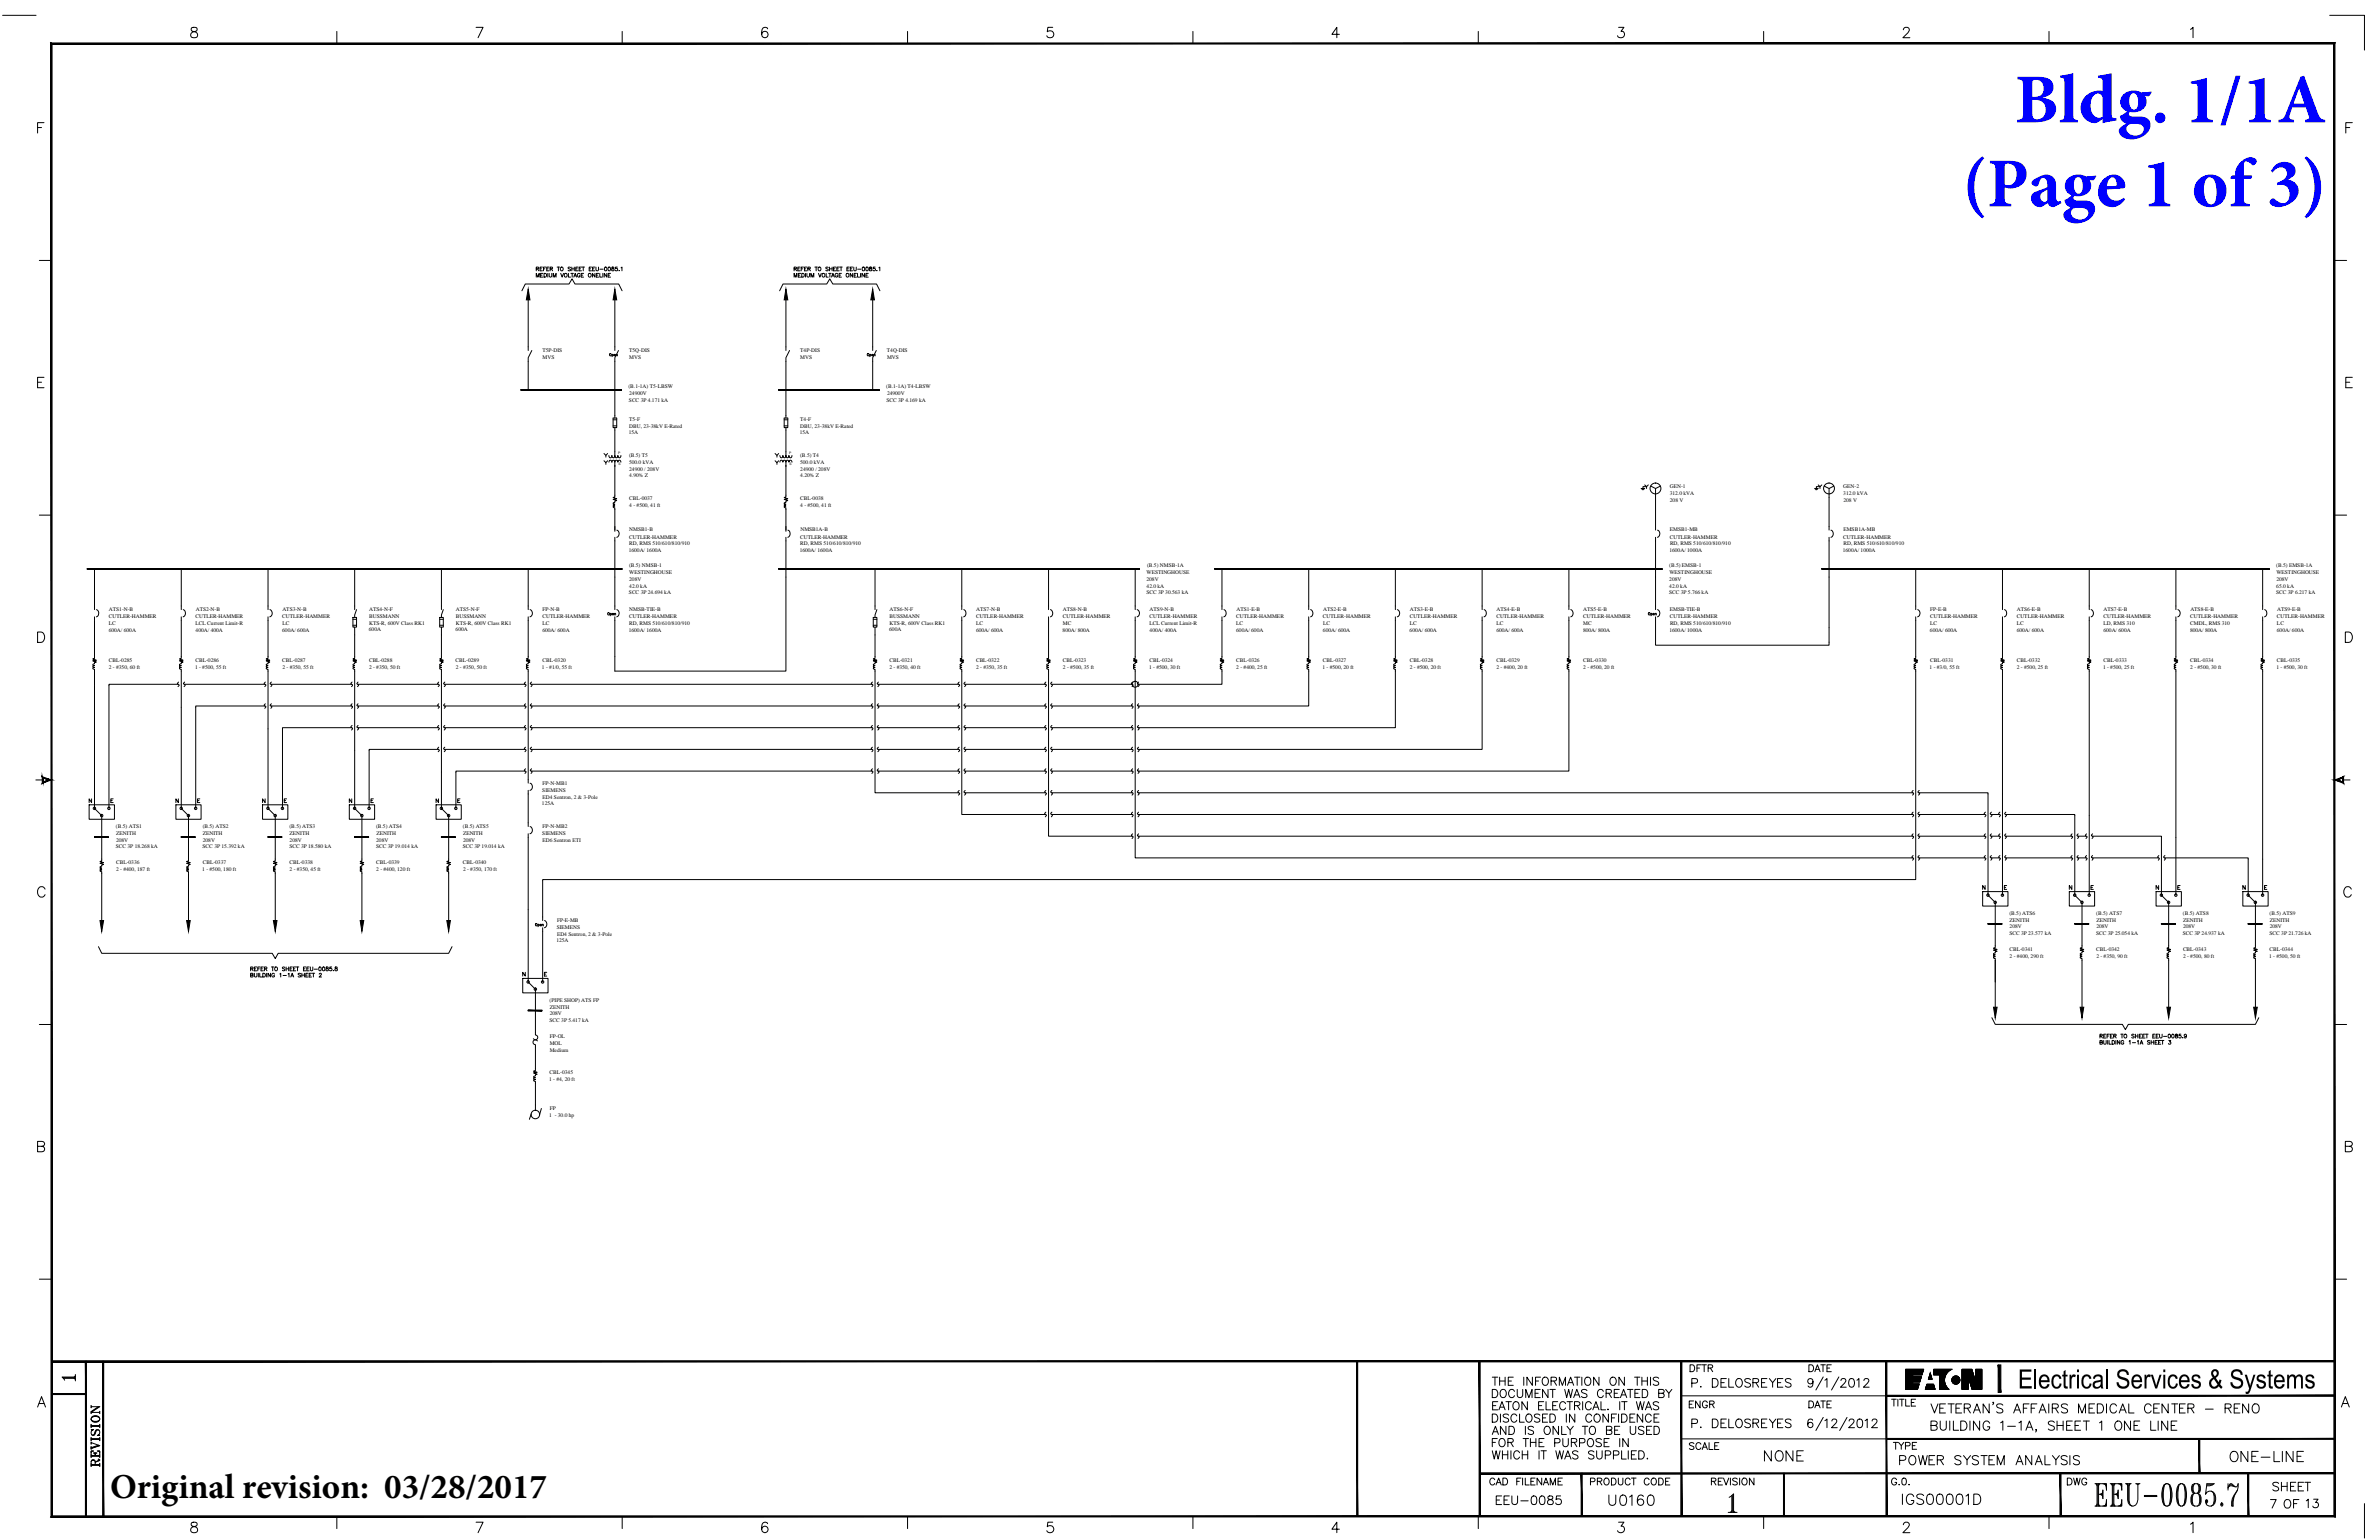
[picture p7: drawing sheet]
<svg xmlns="http://www.w3.org/2000/svg" width="864mm" height="559mm" viewBox="0 0 864 559" stroke-linecap="round" stroke-linejoin="round" font-family="sans-serif">
<defs><g id="words">
<g font-size="25.4" fill="#00f">
<text x="731.3" y="44.4">Bldg. 1/1A</text>
<text x="712.3" y="74.9">(Page 1 of3)</text>
</g>
<text font-size="12.7" x="39.9" y="543.7">Original revision: 03/28/2017</text>
<g font-size="2">
<text x="196.9" y="127.7">T5P-DIS</text>
<text x="196.9" y="130.3">MVS</text>
<text x="228.4" y="127.7">T5Q-DIS</text>
<text x="228.4" y="130.3">MVS</text>
<text x="290.5" y="127.7">T4P-DIS</text>
<text x="290.5" y="130.3">MVS</text>
<text x="322" y="127.7">T4Q-DIS</text>
<text x="322" y="130.3">MVS</text>
<text x="228.1" y="140.9">(B.1-1A) T5-LBSW</text>
<text x="228.4" y="143.4">24900V</text>
<text x="321.7" y="140.9">(B.1-1A) T4-LBSW</text>
<text x="322" y="143.4">24900V</text>
<text x="228.3" y="146">SCC 3P 4.171 kA</text>
<text x="321.8" y="145.9">SCC 3P 4.169 kA</text>
<text x="228.4" y="152.6">T5-F</text>
<text x="228.4" y="155.3">DBU, 23-38kV E-Rated</text>
<text x="290.5" y="152.6">T4-F</text>
<text x="290.5" y="155.3">DBU, 23-38kV E-Rated</text>
<text x="228.2" y="157.6">15A</text>
<text x="290.3" y="157.6">15A</text>
<text x="228.4" y="165.7">(B.5) T5</text>
<text x="290.5" y="165.7">(B.5) T4</text>
<text x="228.4" y="168.4">500.0 kVA</text>
<text x="228.4" y="170.8">24900 / 208V</text>
<text x="228.4" y="173.2">4.90% Z</text>
<text x="290.5" y="168.4">500.0 kVA</text>
<text x="290.5" y="170.8">24900 / 208V</text>
<text x="290.5" y="173.2">4.20% Z</text>
<text x="606.1" y="179.8">312.0 kVA</text>
<text x="606.2" y="177.1">GEN-1</text>
<text x="669.1" y="177.1">GEN-2</text>
<text x="669.1" y="179.8">312.0 kVA</text>
<text x="228.4" y="181.5">CBL-0037</text>
<text x="228.4" y="184.1">4 - #500, 41 ft</text>
<text x="290.5" y="181.5">CBL-0038</text>
<text x="290.5" y="184.1">4 - #500, 41 ft</text>
<text x="606.2" y="182.1">208 V</text>
<text x="669.2" y="182.1">208 V</text>
<text x="228.4" y="195.5">CUTLER-HAMMER</text>
<text x="228.4" y="197.9">RD, RMS 510/610/810/910</text>
<text x="228.4" y="192.8">NMSB1-B</text>
<text x="290.5" y="195.5">CUTLER-HAMMER</text>
<text x="290.5" y="197.9">RD, RMS 510/610/810/910</text>
<text x="290.5" y="192.8">NMSB1A-B</text>
<text x="606.2" y="192.8">EMSB1-MB</text>
<text x="606.2" y="195.5">CUTLER-HAMMER</text>
<text x="606.2" y="197.9">RD, RMS 510/610/810/910</text>
<text x="669.1" y="195.5">CUTLER-HAMMER</text>
<text x="669.2" y="192.8">EMSB1A-MB</text>
<text x="669.2" y="197.9">RD, RMS 510/610/810/910</text>
<text x="228.2" y="200.3">1600A/ 1600A</text>
<text x="290.3" y="200.3">1600A/ 1600A</text>
<text x="606" y="200.3">1600A/ 1000A</text>
<text x="669" y="200.3">1600A/ 1000A</text>
<text x="228.4" y="205.8">(B.5) NMSB-1</text>
<text x="228.4" y="208.3">WESTINGHOUSE</text>
<text x="416.2" y="208.3">WESTINGHOUSE</text>
<text x="416.4" y="205.8">(B.5) NMSB-1A</text>
<text x="605.9" y="205.8">(B.5) EMSB-1</text>
<text x="606" y="208.3">WESTINGHOUSE</text>
<text x="826.3" y="205.8">(B.5) EMSB-1A</text>
<text x="826.4" y="208.3">WESTINGHOUSE</text>
<text x="228.3" y="215.6">SCC 3P 24.694 kA</text>
<text x="228.4" y="210.7">208V</text>
<text x="228.4" y="213.2">42.0 kA</text>
<text x="416.2" y="215.6">SCC 3P 30.563 kA</text>
<text x="416.2" y="210.7">208V</text>
<text x="416.2" y="213.2">42.0 kA</text>
<text x="605.9" y="215.6">SCC 3P 5.766 kA</text>
<text x="606" y="210.7">208V</text>
<text x="606" y="213.2">42.0 kA</text>
<text x="826.3" y="215.6">SCC 3P 6.217 kA</text>
<text x="826.3" y="213.2">65.0 kA</text>
<text x="826.4" y="210.7">208V</text>
<text x="39.6" y="221.7">ATS1-N-B</text>
<text x="71" y="221.7">ATS2-N-B</text>
<text x="102.5" y="221.7">ATS3-N-B</text>
<text x="134" y="221.7">ATS4-N-F</text>
<text x="165.5" y="221.7">ATS5-N-F</text>
<text x="196.9" y="221.7">FP-N-B</text>
<text x="228.4" y="221.7">NMSB-TIE-B</text>
<text x="322.9" y="221.7">ATS6-N-F</text>
<text x="354.4" y="221.7">ATS7-N-B</text>
<text x="385.8" y="221.7">ATS8-N-B</text>
<text x="417.3" y="221.7">ATS9-N-B</text>
<text x="448.8" y="221.7">ATS1-E-B</text>
<text x="480.3" y="221.7">ATS2-E-B</text>
<text x="511.8" y="221.7">ATS3-E-B</text>
<text x="543.3" y="221.7">ATS4-E-B</text>
<text x="574.7" y="221.7">ATS5-E-B</text>
<text x="606.2" y="221.7">EMSB-TIE-B</text>
<text x="700.7" y="221.7">FP-E-B</text>
<text x="732.2" y="221.7">ATS6-E-B</text>
<text x="763.6" y="221.7">ATS7-E-B</text>
<text x="795.1" y="221.7">ATS8-E-B</text>
<text x="826.6" y="221.7">ATS9-E-B</text>
<text x="39.5" y="224.3">CUTLER-HAMMER</text>
<text x="39.5" y="226.7">LC</text>
<text x="71" y="224.3">CUTLER-HAMMER</text>
<text x="71" y="226.8">LCL Current Limit-R</text>
<text x="102.5" y="224.3">CUTLER-HAMMER</text>
<text x="102.5" y="226.7">LC</text>
<text x="134" y="224.3">BUSSMANN</text>
<text x="134" y="226.8">KTS-R, 600V Class RK1</text>
<text x="165.5" y="224.3">BUSSMANN</text>
<text x="165.5" y="226.8">KTS-R, 600V Class RK1</text>
<text x="196.9" y="224.3">CUTLER-HAMMER</text>
<text x="196.9" y="226.7">LC</text>
<text x="228.4" y="224.3">CUTLER-HAMMER</text>
<text x="228.4" y="226.8">RD, RMS 510/610/810/910</text>
<text x="322.9" y="224.3">BUSSMANN</text>
<text x="322.9" y="226.8">KTS-R, 600V Class RK1</text>
<text x="354.3" y="224.3">CUTLER-HAMMER</text>
<text x="354.3" y="226.7">LC</text>
<text x="385.8" y="224.3">CUTLER-HAMMER</text>
<text x="385.8" y="226.7">MC</text>
<text x="417.3" y="224.3">CUTLER-HAMMER</text>
<text x="417.3" y="226.8">LCL Current Limit-R</text>
<text x="448.7" y="224.3">CUTLER-HAMMER</text>
<text x="448.8" y="226.7">LC</text>
<text x="480.2" y="224.3">CUTLER-HAMMER</text>
<text x="480.3" y="226.7">LC</text>
<text x="511.7" y="224.3">CUTLER-HAMMER</text>
<text x="511.7" y="226.7">LC</text>
<text x="543.2" y="224.3">CUTLER-HAMMER</text>
<text x="543.2" y="226.7">LC</text>
<text x="574.7" y="224.3">CUTLER-HAMMER</text>
<text x="574.7" y="226.7">MC</text>
<text x="606.2" y="224.3">CUTLER-HAMMER</text>
<text x="606.2" y="226.8">RD, RMS 510/610/810/910</text>
<text x="700.6" y="224.3">CUTLER-HAMMER</text>
<text x="700.6" y="226.7">LC</text>
<text x="732.1" y="224.3">CUTLER-HAMMER</text>
<text x="732.1" y="226.7">LC</text>
<text x="763.6" y="224.3">CUTLER-HAMMER</text>
<text x="763.6" y="226.7">LD, RMS 310</text>
<text x="795.1" y="224.3">CUTLER-HAMMER</text>
<text x="795.1" y="226.7">CMDL, RMS 310</text>
<text x="826.5" y="224.3">CUTLER-HAMMER</text>
<text x="826.6" y="226.7">LC</text>
<text x="39.5" y="229.2">600A/ 600A</text>
<text x="71" y="229.2">400A/ 400A</text>
<text x="102.5" y="229.2">600A/ 600A</text>
<text x="133.9" y="229.1">600A</text>
<text x="165.4" y="229.1">600A</text>
<text x="196.9" y="229.2">600A/ 600A</text>
<text x="228.2" y="229.2">1600A/ 1600A</text>
<text x="322.8" y="229.1">600A</text>
<text x="354.3" y="229.2">600A/ 600A</text>
<text x="385.8" y="229.2">800A/ 800A</text>
<text x="417.3" y="229.2">400A/ 400A</text>
<text x="448.7" y="229.2">600A/ 600A</text>
<text x="480.2" y="229.2">600A/ 600A</text>
<text x="511.7" y="229.2">600A/ 600A</text>
<text x="543.2" y="229.2">600A/ 600A</text>
<text x="574.6" y="229.2">800A/ 800A</text>
<text x="606" y="229.2">1600A/ 1000A</text>
<text x="700.6" y="229.2">600A/ 600A</text>
<text x="732.1" y="229.2">600A/ 600A</text>
<text x="763.6" y="229.2">600A/ 600A</text>
<text x="795" y="229.2">800A/ 800A</text>
<text x="826.5" y="229.2">600A/ 600A</text>
<text x="39.5" y="240">CBL-0285</text>
<text x="39.5" y="242.7">2 - #350, 60 ft</text>
<text x="70.8" y="242.7">1 - #500, 55 ft</text>
<text x="71" y="240">CBL-0286</text>
<text x="102.5" y="240">CBL-0287</text>
<text x="102.5" y="242.7">2 - #350, 55 ft</text>
<text x="134" y="240">CBL-0288</text>
<text x="134" y="242.7">2 - #350, 50 ft</text>
<text x="165.4" y="240">CBL-0289</text>
<text x="165.5" y="242.7">2 - #350, 50 ft</text>
<text x="196.7" y="242.7">1 - #1/0, 55 ft</text>
<text x="196.9" y="240">CBL-0320</text>
<text x="322.8" y="240">CBL-0321</text>
<text x="322.8" y="242.7">2 - #350, 40 ft</text>
<text x="354.3" y="240">CBL-0322</text>
<text x="354.3" y="242.7">2 - #350, 35 ft</text>
<text x="385.8" y="240">CBL-0323</text>
<text x="385.8" y="242.7">2 - #500, 35 ft</text>
<text x="417.1" y="242.7">1 - #500, 30 ft</text>
<text x="417.3" y="240">CBL-0324</text>
<text x="448.7" y="240">CBL-0326</text>
<text x="448.8" y="242.7">2 - #400, 25 ft</text>
<text x="480.1" y="242.7">1 - #500, 20 ft</text>
<text x="480.2" y="240">CBL-0327</text>
<text x="511.7" y="240">CBL-0328</text>
<text x="511.7" y="242.7">2 - #500, 20 ft</text>
<text x="543.2" y="240">CBL-0329</text>
<text x="543.2" y="242.7">2 - #400, 20 ft</text>
<text x="574.7" y="240">CBL-0330</text>
<text x="574.7" y="242.7">2 - #500, 20 ft</text>
<text x="700.5" y="242.7">1 - #3/0, 55 ft</text>
<text x="700.6" y="240">CBL-0331</text>
<text x="732.1" y="240">CBL-0332</text>
<text x="732.1" y="242.7">2 - #500, 25 ft</text>
<text x="763.4" y="242.7">1 - #500, 25 ft</text>
<text x="763.6" y="240">CBL-0333</text>
<text x="795.1" y="240">CBL-0334</text>
<text x="795.1" y="242.7">2 - #500, 30 ft</text>
<text x="826.4" y="242.7">1 - #500, 30 ft</text>
<text x="826.5" y="240">CBL-0335</text>
<text x="196.9" y="287.3">SIEMENS</text>
<text x="196.9" y="284.7">FP-N-MB1</text>
<text x="196.7" y="292.1">125A</text>
<text x="196.9" y="289.7">ED4 Sentron, 2 &amp; 3-Pole</text>
<text x="42.1" y="300.5">(B.5) ATS1</text>
<text x="42.1" y="305.4">208V</text>
<text x="42.2" y="303">ZENITH</text>
<text x="73.6" y="300.5">(B.5) ATS2</text>
<text x="73.6" y="303">ZENITH</text>
<text x="73.6" y="305.4">208V</text>
<text x="105.1" y="300.5">(B.5) ATS3</text>
<text x="105.1" y="303">ZENITH</text>
<text x="105.1" y="305.4">208V</text>
<text x="136.5" y="300.5">(B.5) ATS4</text>
<text x="136.6" y="305.4">208V</text>
<text x="136.6" y="303">ZENITH</text>
<text x="168" y="300.5">(B.5) ATS5</text>
<text x="168.1" y="303">ZENITH</text>
<text x="168.1" y="305.4">208V</text>
<text x="196.9" y="303">SIEMENS</text>
<text x="196.9" y="300.4">FP-N-MB2</text>
<text x="196.9" y="305.4">ED6 Sentron ETI</text>
<text x="42.1" y="307.9">SCC 3P 18.268 kA</text>
<text x="73.5" y="307.9">SCC 3P 15.392 kA</text>
<text x="105" y="307.9">SCC 3P 18.580 kA</text>
<text x="136.5" y="307.9">SCC 3P 19.014 kA</text>
<text x="168" y="307.9">SCC 3P 19.014 kA</text>
<text x="42.1" y="313.5">CBL-0336</text>
<text x="42.1" y="316.2">2 - #400, 187 ft</text>
<text x="73.4" y="316.2">1 - #500, 180 ft</text>
<text x="73.6" y="313.5">CBL-0337</text>
<text x="105.1" y="313.5">CBL-0338</text>
<text x="105.1" y="316.2">2 - #350, 45 ft</text>
<text x="136.6" y="313.5">CBL-0339</text>
<text x="136.6" y="316.2">2 - #400, 120 ft</text>
<text x="168" y="313.5">CBL-0340</text>
<text x="168.1" y="316.2">2 - #350, 170 ft</text>
<text x="202.2" y="334.5">FP-E-MB</text>
<text x="729.5" y="331.9">(B.5) ATS6</text>
<text x="729.5" y="334.5">ZENITH</text>
<text x="761" y="331.9">(B.5) ATS7</text>
<text x="761" y="334.5">ZENITH</text>
<text x="792.4" y="331.9">(B.5) ATS8</text>
<text x="792.5" y="334.5">ZENITH</text>
<text x="823.9" y="331.9">(B.5) ATS9</text>
<text x="823.9" y="334.5">ZENITH</text>
<text x="202" y="341.9">125A</text>
<text x="202.1" y="337.1">SIEMENS</text>
<text x="202.2" y="339.6">ED4 Sentron, 2 &amp; 3-Pole</text>
<text x="729.4" y="339.4">SCC 3P 23.577 kA</text>
<text x="729.5" y="336.9">208V</text>
<text x="760.9" y="339.4">SCC 3P 25.054 kA</text>
<text x="761" y="336.9">208V</text>
<text x="792.4" y="339.4">SCC 3P 24.937 kA</text>
<text x="792.5" y="336.9">208V</text>
<text x="823.9" y="339.4">SCC 3P 21.726 kA</text>
<text x="823.9" y="336.9">208V</text>
<text x="729.5" y="345">CBL-0341</text>
<text x="729.5" y="347.7">2 - #400, 290 ft</text>
<text x="761" y="345">CBL-0342</text>
<text x="761" y="347.7">2 - #350, 90 ft</text>
<text x="792.5" y="345">CBL-0343</text>
<text x="792.5" y="347.7">2 - #500, 80 ft</text>
<text x="823.7" y="347.7">1 - #500, 50 ft</text>
<text x="823.9" y="345">CBL-0344</text>
<text x="199.5" y="363.4">(PIPE SHOP) ATS FP</text>
<text x="199.6" y="366">ZENITH</text>
<text x="199.5" y="370.9">SCC 3P 5.417 kA</text>
<text x="199.6" y="368.4">208V</text>
<text x="199.6" y="376.5">FP-OL</text>
<text x="199.6" y="379.1">MOL</text>
<text x="199.6" y="381.6">Medium</text>
<text x="199.5" y="389.6">CBL-0345</text>
<text x="199.4" y="392.3">1 - #4, 20 ft</text>
<text x="199.4" y="405.4">1 - 30.0 hp</text>
<text x="199.6" y="402.7">FP</text>
</g>
<g font-size="1.2">
<text x="224.4" y="164.8">P</text>
<text x="286.5" y="164.8">P</text>
<text x="224.5" y="168.7">S</text>
<text x="286.6" y="168.7">S</text>
</g>
</g></defs>
<!-- layer: SkmProtection -->
<g fill="none" stroke="#000" stroke-width=".36">
<path d="M191.7 125.9v1.3M193.1 127.2l-1.4 2.6v1.3M222.2 128.7a.28 .28 0 0 1 .4-.1 .28 .28 0 0 1 0 .5 .28 .28 0 0 1-.4-.1M222.2 128.6v.8M222.9 128.8h.5l-.1-.2a.28 .28 0 0 0-.4 .1 .28 .28 0 0 0 .1 .4 .28 .28 0 0 0 .4-.1M223.2 125.9v1.3M223.7 128.7l.4-.1v.5M223.7 128.6v.5M224.5 127.2l-1.3 2.6v1.3M285.3 125.9v1.3M286.6 127.2l-1.3 2.6v1.3M315.7 128.7a.28 .28 0 0 1 .4-.1 .28 .28 0 0 1 0 .5 .28 .28 0 0 1-.4-.1"/>
<path d="M315.7 128.6v.8M316.5 128.8h.5l-.2-.2-.3 .4h.5M316.8 125.9v1.3M317.3 128.7l.3-.1 .1 .5M317.3 128.6v.5M318.1 127.2l-1.3 2.6v1.3M222.6 151.7h1.3v3.5h-1.3zM222.6 152.3h1.3M222.6 154.5h1.3M223.2 150.8v.9M223.2 155.2v.9M284.7 151.7h1.3v3.5h-1.3z"/>
<path d="M284.7 152.3h1.3M284.7 154.5h1.3M285.3 150.8v.9M285.3 155.2v.9M223.2 191v1.3M223.2 195v1.3M223.9 192.4a1.39 1.39 0 0 1 .9 1.3 1.39 1.39 0 0 1-.9 1.3M285.3 191v1.3M285.3 195v1.3M286 192.4a1.42 1.42 0 0 1 .8 1.3 1.42 1.42 0 0 1-.8 1.3M601 191v1.3M601 195v1.3"/>
<path d="M601.7 192.4a1.39 1.39 0 0 1 .8 1.3 1.39 1.39 0 0 1-.8 1.3M664 191v1.3M664 195v1.3M664.6 192.4a1.41 1.41 0 0 1 .9 1.3 1.41 1.41 0 0 1-.9 1.3M34.3 219.9v1.3M65.8 219.9v1.3M97.3 219.9v1.3M128.7 219.9v1.3M160.2 219.9v1.3M191.7 219.9v1.3M223.2 219.9v1.3M317.6 219.9v1.3"/>
<path d="M349.1 219.9v1.3M380.6 219.9v1.3M412.1 219.9v1.3M443.6 219.9v1.3M475.1 219.9v1.3M506.5 219.9v1.3M538 219.9v1.3M569.5 219.9v1.3M601 219.9v1.3M695.4 219.9v1.3M726.9 219.9v1.3M758.4 219.9v1.3"/>
<path d="M789.9 219.9v1.3M821.4 219.9v1.3M34.3 223.8v1.3M35 221.2a1.46 1.46 0 0 1 .8 1.3 1.46 1.46 0 0 1-.8 1.3M65.8 223.8v1.3M66.5 221.2a1.46 1.46 0 0 1 .8 1.3 1.46 1.46 0 0 1-.8 1.3M97.3 223.8v1.3M98 221.2a1.43 1.43 0 0 1 .8 1.3 1.43 1.43 0 0 1-.9 1.3M128.1 224h1.3v3.6h-1.3zM128.1 224.7h1.3M128.1 226.9h1.3M128.7 227.6v2.8"/>
<path d="M129.4 221.2l-.7 2v.8M159.6 224.7h1.3M159.6 226.9h1.3M159.6 224h1.3v3.6h-1.3zM160.2 227.6v2.8M160.9 221.2l-.7 2v.8M191.7 223.8v1.3M192.4 221.2a1.43 1.43 0 0 1 .9 1.3 1.43 1.43 0 0 1-.9 1.3M221.5 222.7a.28 .28 0 0 1 .4-.1 .28 .28 0 0 1 0 .5 .28 .28 0 0 1-.4-.1M221.5 222.6v.8M222.3 222.8h.4l-.1-.2-.3 .4h.4M223 222.7l.4-.1 .1 .6"/>
<path d="M223 222.6v.6M223.2 223.8v1.3M223.9 221.2a1.43 1.43 0 0 1 .9 1.3 1.43 1.43 0 0 1-.9 1.3M317 224h1.3v3.6h-1.3zM317 224.7h1.3M317 226.9h1.3M317.6 227.6v2.8M318.3 221.2l-.7 2v.8M349.1 223.8v1.3M349.9 221.2a1.46 1.46 0 0 1 .8 1.3 1.46 1.46 0 0 1-.9 1.3M380.6 223.8v1.3M381.3 221.2a1.44 1.44 0 0 1 .9 1.3 1.44 1.44 0 0 1-.9 1.3"/>
<path d="M412.1 223.8v1.3M412.8 221.2a1.43 1.43 0 0 1 .9 1.3 1.43 1.43 0 0 1-.9 1.3M443.6 223.8v1.3M444.3 221.2a1.46 1.46 0 0 1 .8 1.3 1.46 1.46 0 0 1-.8 1.3M475.1 223.8v1.3M475.8 221.2a1.44 1.44 0 0 1 .8 1.3 1.44 1.44 0 0 1-.8 1.3M506.5 223.8v1.3M507.3 221.2a1.43 1.43 0 0 1 .8 1.3 1.43 1.43 0 0 1-.9 1.3M538 223.8v1.3M538.7 221.2a1.46 1.46 0 0 1 .9 1.3 1.46 1.46 0 0 1-.9 1.3M569.5 223.8v1.3M570.2 221.2a1.44 1.44 0 0 1 .8 1.3 1.44 1.44 0 0 1-.8 1.3"/>
<path d="M599.3 222.7l.1-.1a.28 .28 0 0 1 .3 .1 .28 .28 0 0 1 0 .3 .28 .28 0 0 1-.4 0M599.3 222.6v.8M600 222.8h.5l-.1-.2a.28 .28 0 0 0-.4 .3 .28 .28 0 0 0 .5 .1M600.8 222.7l.4-.1 .1 .6M600.8 222.6v.6M601 223.8v1.3M601.7 221.2a1.43 1.43 0 0 1 .8 1.3 1.43 1.43 0 0 1-.8 1.3M695.4 223.8v1.3M696.1 221.2a1.43 1.43 0 0 1 .9 1.3 1.43 1.43 0 0 1-.9 1.3M726.9 223.8v1.3M727.6 221.2a1.46 1.46 0 0 1 .8 1.3 1.46 1.46 0 0 1-.8 1.3M758.4 223.8v1.3"/>
<path d="M759.1 221.2a1.44 1.44 0 0 1 .8 1.3 1.44 1.44 0 0 1-.8 1.3M789.9 223.8v1.3M790.6 221.2a1.43 1.43 0 0 1 .8 1.3 1.43 1.43 0 0 1-.9 1.3M821.4 223.8v1.3M822.1 221.2a1.46 1.46 0 0 1 .8 1.3 1.46 1.46 0 0 1-.9 1.3M191.7 282.8v1.4M191.7 286.8v1.3M191.7 298.6v1.3M192.4 284.2a1.39 1.39 0 0 1 .9 1.3 1.39 1.39 0 0 1-.9 1.3M192.4 299.9a1.39 1.39 0 0 1 .9 1.4 1.39 1.39 0 0 1-.9 1.2M191.7 302.5v1.3M195.3 335.5l.3-.1 .2 .2-.2 .4-.3-.2"/>
<path d="M195.3 335.4v.9M196 335.6h.5l-.1-.2a.29 .29 0 0 0-.3 .1 .29 .29 0 0 0 0 .4 .29 .29 0 0 0 .4-.1M196.8 335.5l.4-.1v.6M196.8 335.4v.6M197 332.7v1.3M197 336.6v1.4M197.7 334a1.43 1.43 0 0 1 .8 1.4 1.43 1.43 0 0 1-.9 1.2M194.4 374.7v.9a.88 .88 0 0 1 .7 1.3 .88 .88 0 0 1-1.5 0M195.1 377.7a.88 .88 0 0 0-1.5 .1 .88 .88 0 0 0 .8 1.3v.8"/>
<circle cx="221.6" cy="128.7" r=".38"/>
<circle cx="315.1" cy="128.7" r=".39"/>
<circle cx="220.9" cy="222.7" r=".39"/>
<circle cx="598.7" cy="222.7" r=".39"/>
<circle cx="194.7" cy="335.5" r=".38"/>
</g>
<!-- layer: SkmBus -->
<g fill="none" stroke="#000" stroke-width=".36">
<path d="M189.1 141.4h36.5v.2h-36.5zM282.7 141.4h36.5v.2h-36.5zM31.7 206.3h194.1v.3h-194.1zM282.7 206.3h131v.3h-131zM441 206.3h162.4v.3h-162.4zM661.3 206.3h162.5v.3h-162.5zM34.3 303.6h5v.2h-5zM65.8 303.6h5v.2h-5zM97.3 303.6h5v.2h-5zM128.7 303.6h5.1v.2h-5.1zM160.2 303.6h5.1v.2h-5.1zM721.7 335.1h5v.2h-5z"/>
<path d="M753.2 335.1h5v.2h-5zM784.6 335.1h5.1v.2h-5.1zM816.1 335.1h5.1v.2h-5.1zM191.7 366.6h5v.2h-5z"/>
</g>
<g fill="#000" stroke="#000" stroke-width=".36">
<path d="M189.1 141.4v.2h36.5zM189.1 141.4h36.5v.2z"/>
<path d="M282.7 141.4v.2h36.5zM282.7 141.4h36.5v.2z"/>
<path d="M31.7 206.3v.3h194.1zM31.7 206.3h194.1v.3z"/>
<path d="M282.7 206.3v.3h131zM282.7 206.3h131v.3z"/>
<path d="M441 206.3v.3h162.4zM441 206.3h162.4v.3z"/>
<path d="M661.3 206.3v.3h162.5zM661.3 206.3h162.5v.3z"/>
<path d="M34.3 303.6v.2h5zM34.3 303.6h5v.2z"/>
<path d="M65.8 303.6v.2h5zM65.8 303.6h5v.2z"/>
<path d="M97.3 303.6v.2h5zM97.3 303.6h5v.2z"/>
<path d="M128.7 303.6v.2h5.1zM128.7 303.6h5.1v.2z"/>
<path d="M160.2 303.6v.2h5.1zM160.2 303.6h5.1v.2z"/>
<path d="M721.7 335.1v.2h5zM721.7 335.1h5v.2z"/>
<path d="M753.2 335.1v.2h5zM753.2 335.1h5v.2z"/>
<path d="M784.6 335.1v.2h5.1zM784.6 335.1h5.1v.2z"/>
<path d="M816.1 335.1v.2h5.1zM816.1 335.1h5.1v.2z"/>
<path d="M191.7 366.6v.2h5zM191.7 366.6h5v.2z"/>
</g>
<!-- layer: SkmConnection -->
<g fill="none" stroke="#000" stroke-width=".36">
<path d="M191.7 131.1v10.5M223.2 131.1v19.7M285.3 131.1v19.7M316.8 131.1v10.5M223.2 156.1v7.8M285.3 156.1v7.8M223.2 169.2h.1M223.2 169.2v10.5M285.3 169.2h.1M285.3 169.2v10.5M223.2 196.3v23.6M223.2 184.9v7.9"/>
<path d="M285.3 196.3v47.2h-62.1M285.3 184.9v7.9M601 180.5v10.5M601 196.3v23.6M664 180.5v10.5M664 196.3v31.5M34.3 206.3v13.6M65.8 206.3v13.6M97.3 206.3v13.6M128.7 206.3v13.6M160.2 206.3v13.6M191.7 206.3v13.6"/>
<path d="M317.6 206.3v13.6M349.1 206.3v13.6M380.6 206.3v13.6M412.1 206.3v13.6M443.6 206.3v13.6M475.1 206.3v13.6M506.5 206.3v13.6M538 206.3v13.6M569.5 206.3v13.6M695.4 206.3v13.6M726.9 206.3v13.6M758.4 206.3v13.6"/>
<path d="M789.9 206.3v13.6M821.4 206.3v13.6M34.3 225.1v13.2M65.8 225.1v13.2M97.3 225.1v13.2M128.7 230.4v7.9M160.2 230.4v7.9M191.7 225.1v13.2M223.2 225.1v13.2M317.6 230.4v7.9M349.1 225.1v13.2M380.6 225.1v13.2"/>
<path d="M412.1 225.1v13.2M443.6 225.1v13.2M475.1 225.1v13.2M506.5 225.1v13.2M538 225.1v13.2M569.5 225.1v13.2M601 225.1v9h63v-1.1M695.4 225.1v13.2M726.9 225.1v13.2M758.4 225.1v13.2M789.9 225.1v13.2M821.4 225.1v13.2"/>
<path d="M34.3 243.5v49.8M64.7 248.3h-25.1v45M65.8 243.5v49.8M66.9 248.3h29.3M96.2 256.2h-25.2v37.1M97.3 243.5v49.8M98.4 248.3h29.3M98.4 256.2h29.3M128.7 243.5v49.8M129.9 248.3h29.2M129.9 256.2h29.2M160.2 243.5v49.8"/>
<path d="M161.3 248.3h29.3M161.3 256.2h29.3M191.7 243.5v39.3M192.8 248.3h123.8M192.8 256.2h123.8M317.6 243.5v44.2h30.4M318.7 248.3h29.3M318.7 256.2h29.3M349.1 243.5v52h30.4M350.2 248.3h29.3M350.2 256.2h29.3M380.6 243.5v59.9h30.4"/>
<path d="M381.7 248.3h29.3M381.7 256.2h29.3M412.1 243.5v67.8h282.3M443.6 243.5v4.8h-30.4M475.1 243.5v12.7h-61.9M506.5 243.5v20.5h-93.3M538 243.5v28.4h-124.8M569.5 243.5v36.3h-156.3M695.4 243.5v75.7h-498.4v13.5M726.9 243.5v81.3M758.4 243.5v81.3M789.9 243.5v81.3"/>
<path d="M821.4 243.5v81.3M127.7 264h-25.2v29.3M129.9 264h29.2M159.1 271.9h-25.1v21.4M161.3 264h29.3M161.3 271.9h29.3M190.6 279.8h-25.1v13.5M192.8 264h123.8M192.8 271.9h123.8M192.8 279.8h123.8M318.7 264h29.3M318.7 271.9h29.3"/>
<path d="M318.7 279.8h29.3M350.2 264h29.3M350.2 271.9h29.3M350.2 279.8h29.3M381.7 264h29.3M381.7 271.9h29.3M381.7 279.8h29.3M36.9 296v15.7M68.4 296v15.7M99.9 296v15.7M131.4 296v15.7M162.9 296v15.7"/>
<path d="M191.7 288.1v10.5M350.2 287.7h29.3M381.7 287.7h29.3M381.7 295.5h29.3M413.2 287.7h281.2M413.2 295.5h281.2M696.5 287.7h25.2v37.1M696.5 295.5h24.1M722.8 295.5h3M728 295.5h25.2v29.3M191.7 303.8v52.5M413.2 303.4h281.2"/>
<path d="M696.5 303.4h24.1M696.5 311.3h24.1M722.8 303.4h3M722.8 311.3h3M728 303.4h24.1M728 311.3h24.1M754.3 303.4h3M754.3 311.3h3M759.5 303.4h25.1v21.4M759.5 311.3h24.1M785.7 311.3h30.4v13.5M197 338v18.3"/>
<path d="M724.3 327.5v15.7M755.8 327.5v15.7M787.2 327.5v15.7M818.7 327.5v15.7M194.4 359v15.7M724.3 348.5v7.8M194.4 379.9v7.9M194.4 393v7.9"/>
</g>
<!-- layer: SkmCable -->
<g fill="none" stroke="#000" stroke-width=".36">
<path d="M223.2 179.7v.6l-.6 .2 1.3 .5-1.3 .2 1.3 .4-.7 .2v.5l-.6 .3 .6 .3-.6 .4 .6 .3-.6 .3 .6 .3v.7M285.3 179.7v.6l-.6 .2 1.3 .5-1.3 .2 1.3 .4-.7 .2v.5h-.2a.33 .33 0 0 0-.4 .3 .33 .33 0 0 0 .4 .3h.2l-.6 .3 .6 .4h-.2a.33 .33 0 0 0-.4 .3 .33 .33 0 0 0 .4 .3h.2v.7M34.3 238.3v.6l-.6 .2 1.3 .5-1.3 .2 1.3 .4-.7 .2v.5l-.6 .3 .6 .3-.6 .4 .6 .3-.6 .3 .6 .3v.7M65.8 238.3v.6l-.6 .2 1.3 .5-1.3 .2 1.3 .4-.7 .2v.5l-.6 .2v.3l.6 .1-.2 .1a.32 .32 0 0 0-.4 .3 .32 .32 0 0 0 .4 .3h.2l-.6 .1v.3l.6 .2v.7M97.3 238.3v.6l-.7 .2 1.3 .5-1.3 .2 1.3 .4-.6 .2v.5l-.7 .3 .7 .3-.7 .4 .7 .3-.7 .3 .7 .3v.7M128.7 238.3v.6l-.6 .2 1.3 .5-1.3 .2 1.3 .4-.7 .2v.5l-.6 .3 .6 .3-.6 .4 .6 .3-.6 .3 .6 .3v.7M160.2 238.3v.6l-.6 .2 1.3 .5-1.3 .2 1.3 .4-.7 .2v.5l-.6 .2 .1 .3 .5 .1-.2 .1a.32 .32 0 0 0-.4 .3 .32 .32 0 0 0 .4 .3h.2l-.5 .1-.1 .3 .6 .2v.7M191.7 238.3v.6l-.6 .2 1.3 .5-1.3 .2 1.3 .4-.7 .2v.5l-.6 .3 .6 .3-.6 .4 .6 .3-.6 .3 .6 .3v.7M223.2 238.3v5.2M317.6 238.3v.6l-.6 .2 1.3 .5-1.3 .2 1.3 .4-.7 .2v.5l-.6 .3 .6 .3-.6 .4 .6 .3-.6 .3 .6 .3v.7M349.1 238.3v.6l-.6 .2 1.3 .5-1.3 .2 1.3 .4-.7 .2v.5h-.2a.33 .33 0 0 0-.4 .3 .33 .33 0 0 0 .4 .3h.2l-.2 .1a.32 .32 0 0 0-.4 .3 .32 .32 0 0 0 .4 .3h.2h-.2a.33 .33 0 0 0-.4 .3 .33 .33 0 0 0 .4 .3h.2v.7M380.6 238.3v.6l-.6 .2 1.3 .5-1.3 .2 1.3 .4-.7 .2v.5l-.6 .3 .6 .3-.6 .4 .6 .3-.6 .3 .6 .3v.7"/>
<path d="M412.1 238.3v.6l-.6 .2 1.3 .5-1.3 .2 1.3 .4-.7 .2v.5l-.6 .3 .6 .3-.6 .4 .6 .3-.6 .3 .6 .3v.7M443.6 238.3v.6l-.7 .2 1.4 .5-1.4 .2 1.4 .4-.7 .2v.5h-.2a.33 .33 0 0 0-.5 .3 .33 .33 0 0 0 .5 .3h.2l-.2 .1a.32 .32 0 0 0-.5 .3 .32 .32 0 0 0 .5 .3h.2h-.2a.33 .33 0 0 0-.5 .3 .33 .33 0 0 0 .5 .3h.2v.7M475.1 238.3v.6l-.7 .2 1.3 .5-1.3 .2 1.3 .4-.6 .2v.5l-.7 .3 .7 .3-.7 .4 .7 .3-.7 .3 .7 .3v.7M506.5 238.3v.6l-.6 .2 1.3 .5-1.3 .2 1.3 .4-.7 .2v.5l-.6 .3 .6 .3-.6 .4 .6 .3-.6 .3 .6 .3v.7M538 238.3v.6l-.6 .2 1.3 .5-1.3 .2 1.3 .4-.7 .2v.5h-.2a.33 .33 0 0 0-.4 .3 .33 .33 0 0 0 .4 .3h.2l-.2 .1a.32 .32 0 0 0-.4 .3 .32 .32 0 0 0 .4 .3h.2h-.2a.33 .33 0 0 0-.4 .3 .33 .33 0 0 0 .4 .3h.2v.7M569.5 238.3v.6l-.7 .2 1.4 .5-1.4 .2 1.4 .4-.7 .2v.5l-.7 .3 .7 .3-.7 .4 .7 .3-.7 .3 .7 .3v.7M664 227.8v5.2M695.4 238.3v.6l-.6 .2 1.3 .5-1.3 .2 1.3 .4-.7 .2v.5l-.6 .3 .6 .3-.6 .4 .6 .3-.6 .3 .6 .3v.7M726.9 238.3v.6l-.6 .2 1.3 .5-1.3 .2 1.3 .4-.7 .2v.5h-.2a.33 .33 0 0 0-.4 .3 .33 .33 0 0 0 .4 .3h.2l-.2 .1a.32 .32 0 0 0-.4 .3 .32 .32 0 0 0 .4 .3h.2h-.2a.33 .33 0 0 0-.4 .3 .33 .33 0 0 0 .4 .3h.2v.7M758.4 238.3v.6l-.7 .2 1.4 .5-1.4 .2 1.4 .4-.7 .2v.5l-.7 .3 .7 .3-.7 .4 .7 .3-.7 .3 .7 .3v.7M789.9 238.3v.6l-.7 .2 1.3 .5-1.3 .2 1.3 .4-.6 .2v.5l-.7 .3 .7 .3-.7 .4 .7 .3-.7 .3 .7 .3v.7M821.4 238.3v.6l-.7 .2 1.3 .5-1.3 .2 1.3 .4-.6 .2v.5h-.2a.33 .33 0 0 0-.5 .3 .33 .33 0 0 0 .5 .3h.2l-.2 .1a.32 .32 0 0 0-.5 .3 .32 .32 0 0 0 .5 .3h.2h-.2a.33 .33 0 0 0-.5 .3 .33 .33 0 0 0 .5 .3h.2v.7"/>
<path d="M36.9 311.7v.7l-.6 .2 1.3 .4-1.3 .2 1.3 .5-.7 .2v.4l-.6 .4 .6 .3-.6 .3 .6 .4-.6 .3 .6 .3v.7M68.4 311.7v.7l-.7 .2 1.4 .4-1.4 .2 1.4 .5-.7 .2v.4l-.7 .4 .7 .3-.7 .3 .7 .4-.7 .3 .7 .3v.7M99.9 311.7v.7l-.7 .2 1.4 .4-1.4 .2 1.4 .5-.7 .2v.4l-.7 .4 .7 .3-.7 .3 .7 .4-.7 .3 .7 .3v.7M131.4 311.7v.7l-.7 .2 1.4 .4-1.4 .2 1.4 .5-.7 .2v.4l-.7 .4 .7 .3-.7 .3 .7 .4-.7 .3 .7 .3v.7M162.9 311.7v.7l-.7 .2 1.3 .4-1.3 .2 1.3 .5-.6 .2v.4l-.7 .4 .7 .3-.7 .3 .7 .4-.7 .3 .7 .3v.7M724.3 343.2v.6l-.6 .3 1.3 .4-1.3 .2 1.3 .5-.7 .2v.4h-.2a.33 .33 0 0 0-.4 .4 .33 .33 0 0 0 .4 .3h.2l-.6 .2 .6 .4h-.2a.33 .33 0 0 0-.4 .4 .33 .33 0 0 0 .4 .3h.2v.7M755.8 343.2v.6l-.7 .3 1.3 .4-1.3 .2 1.3 .5-.6 .2v.4l-.7 .3 .7 .4-.7 .3 .7 .3-.7 .3 .7 .4v.7M787.2 343.2v.6l-.6 .3 1.3 .4-1.3 .2 1.3 .5-.7 .2v.4l-.6 .3 .6 .4-.6 .3 .6 .3-.6 .3 .6 .4v.7M818.7 343.2v.6l-.6 .3 1.3 .4-1.3 .2 1.3 .5-.7 .2v.4h-.2a.33 .33 0 0 0-.4 .4 .33 .33 0 0 0 .4 .3h.2l-.6 .2 .6 .4h-.2a.33 .33 0 0 0-.4 .4 .33 .33 0 0 0 .4 .3h.2v.7M194.4 387.8v.7l-.7 .2 1.3 .4-1.3 .2 1.3 .5-.6 .2v.4l-.7 .4 .7 .3-.7 .3 .7 .3-.7 .4 .7 .3v.6"/>
</g>
<!-- layer: SkmGenerator -->
<g fill="none" stroke="#000" stroke-width=".36">
<path d="M595.7 177.3h1.3M596 177.5h.8M596.2 177.7h.4M596.4 177.3v-.7h1.3v.7M597 176l.7 .6 .7-.6M599.2 176.4l1.8 .9M602.8 176.4l-1.8 .9v3.2M658.7 177.3h1.3M658.9 177.5h.9M659.1 177.7h.5M659.4 177.3v-.7h1.3v.7M660 176l.7 .6 .6-.6"/>
<path d="M662.2 176.4l1.8 .9M665.7 176.4l-1.7 .9v3.2"/>
<circle cx="601" cy="177.2" r="1.97"/>
<circle cx="663.9" cy="177.2" r="1.97"/>
</g>
<!-- layer: SkmAutoSwitch -->
<g fill="none" stroke="#000" stroke-width=".36">
<path d="M32.4 292h9.1v5.3h-9.1zM33.2 289.9v1.3l-.8-1.3v1.3M34.3 293.3l2.6 2.7M40.2 290.5h.5M41.1 289.9h-.9v1.3h.9M63.9 292h9.1v5.3h-9.1zM64.7 289.9v1.3l-.8-1.3v1.3M65.8 293.3l2.6 2.7M71.7 290.5h.5M72.5 289.9h-.8v1.3h.8M95.3 292h9.2v5.3h-9.2zM96.2 289.9v1.3l-.9-1.3v1.3"/>
<path d="M97.3 293.3l2.6 2.7M103.2 290.5h.5M104 289.9h-.8v1.3h.8M126.8 292h9.2v5.3h-9.2zM127.7 289.9v1.3l-.9-1.3v1.3M128.7 293.3l2.7 2.7M134.7 290.5h.5M135.5 289.9h-.8v1.3h.8M158.3 292h9.1v5.3h-9.1zM159.2 289.9v1.3l-.9-1.3v1.3M160.2 293.3l2.7 2.7M166.1 290.5h.6"/>
<path d="M167 289.9h-.9v1.3h.9M719.7 323.5h9.2v5.3h-9.2zM720.6 321.3v1.4l-.9-1.4v1.4M721.7 324.8l2.6 2.7M727.6 322h.5M728.4 321.3h-.8v1.4h.8M751.2 323.5h9.2v5.3h-9.2zM752.1 321.3v1.4l-.9-1.4v1.4M753.2 324.8l2.6 2.7M759.1 322h.5M759.9 321.3h-.8v1.4h.8M782.7 323.5h9.2v5.3h-9.2z"/>
<path d="M783.6 321.3v1.4l-.9-1.4v1.4M784.6 324.8l2.6 2.7M790.5 322h.6M791.4 321.3h-.9v1.4h.9M814.2 323.5h9.2v5.3h-9.2zM815.1 321.3v1.4l-.9-1.4v1.4M816.1 324.8l2.6 2.7M822 322h.6M822.9 321.3h-.9v1.4h.9M189.8 355h9.1v5.3h-9.1zM190.7 352.8v1.4l-.9-1.4v1.4M191.7 356.3l2.7 2.7"/>
<path d="M197.6 353.5h.5M198.5 352.8h-.9v1.4h.9"/>
<circle cx="34.3" cy="293.3" r=".44"/>
<circle cx="36.9" cy="295.9" r=".44"/>
<circle cx="39.5" cy="293.3" r=".44"/>
<circle cx="65.8" cy="293.3" r=".44"/>
<circle cx="68.4" cy="295.9" r=".44"/>
<circle cx="71" cy="293.3" r=".44"/>
<circle cx="97.3" cy="293.3" r=".44"/>
<circle cx="99.9" cy="295.9" r=".44"/>
<circle cx="102.5" cy="293.3" r=".44"/>
<circle cx="128.7" cy="293.3" r=".44"/>
<circle cx="131.4" cy="295.9" r=".44"/>
<circle cx="134" cy="293.3" r=".44"/>
<circle cx="160.2" cy="293.3" r=".44"/>
<circle cx="162.8" cy="295.9" r=".44"/>
<circle cx="165.5" cy="293.3" r=".44"/>
<circle cx="721.6" cy="324.8" r=".44"/>
<circle cx="724.3" cy="327.4" r=".44"/>
<circle cx="726.9" cy="324.8" r=".44"/>
<circle cx="753.1" cy="324.8" r=".44"/>
<circle cx="755.8" cy="327.4" r=".44"/>
<circle cx="758.4" cy="324.8" r=".44"/>
<circle cx="784.6" cy="324.8" r=".44"/>
<circle cx="787.2" cy="327.4" r=".44"/>
<circle cx="789.8" cy="324.8" r=".44"/>
<circle cx="816.1" cy="324.8" r=".44"/>
<circle cx="818.7" cy="327.4" r=".44"/>
<circle cx="821.3" cy="324.8" r=".44"/>
<circle cx="191.7" cy="356.3" r=".44"/>
<circle cx="194.3" cy="358.9" r=".44"/>
<circle cx="197" cy="356.3" r=".44"/>
</g>
<!-- layer: SkmMotorInduction -->
<g fill="none" stroke="#000" stroke-width=".36">
<path d="M192.8 404.2l-.6 2M194.4 400.9v2M196.5 402.2l-.6 2.2"/>
<circle cx="194.3" cy="404.4" r="1.55"/>
</g>
<!-- layer: SkmTransformer2 -->
<g fill="none" stroke="#000" stroke-width=".36">
<path d="M219.3 167.2l.6 .7 .7-.7M219.3 164.6l.6 .6M219.9 167.9v.6M220.6 164.6l-.7 .6v.7M221 165.3a.59 .59 0 0 0 .6 .8 .59 .59 0 0 0 .5-.8M221 167.7a.55 .55 0 0 1 .6-.7 .55 .55 0 0 1 .5 .7M222.1 167.7a.55 .55 0 0 1 .6-.7 .55 .55 0 0 1 .5 .7 .57 .57 0 0 1 .5-.7 .57 .57 0 0 1 .6 .7 .57 .57 0 0 1 .5-.7 .57 .57 0 0 1 .6 .7M222.1 165.3a.59 .59 0 0 0 .6 .8 .59 .59 0 0 0 .5-.8 .6 .6 0 0 0 .5 .8 .6 .6 0 0 0 .6-.8 .6 .6 0 0 0 .5 .8 .6 .6 0 0 0 .6-.8M223.2 163.9v1.6M223.2 167.7v1.5M281.4 167.2l.6 .7 .7-.7M281.4 164.6l.6 .6"/>
<path d="M282 167.9v.6M282.7 164.6l-.7 .6v.7M283.1 167.7a.57 .57 0 0 1 .5-.7 .57 .57 0 0 1 .6 .7 .57 .57 0 0 1 .5-.7 .57 .57 0 0 1 .6 .7 .57 .57 0 0 1 .5-.7 .57 .57 0 0 1 .6 .7 .57 .57 0 0 1 .5-.7 .57 .57 0 0 1 .6 .7M283.1 165.3a.6 .6 0 0 0 .5 .8 .6 .6 0 0 0 .6-.8 .6 .6 0 0 0 .5 .8 .6 .6 0 0 0 .6-.8 .6 .6 0 0 0 .5 .8 .6 .6 0 0 0 .6-.8 .6 .6 0 0 0 .5 .8 .6 .6 0 0 0 .6-.8M285.3 163.9v1.6M285.3 167.7v1.5"/>
</g>
<!-- layer: SkmNameTag -->
<g fill="none" stroke="#000" stroke-width=".36">
<path d="M189.5 105.5l1.2-2.4h15.9l1.1-1.9 1 1.9h15.9l1.2 2.4M191.7 108.8v17.1M223.2 108.8v17.1M283 105.5l1.2-2.4h15.9l1.1-1.9 1.1 1.9h15.9l1.2 2.4M285.3 108.8v17.1M316.8 108.8v17.1M36.9 317v17M68.4 317v17M99.9 317v17M131.4 317v17M162.9 317v17M35.7 343.5l1.2 2.4h61.9l1.1 1.9 1.1-1.9h61.9l1.2-2.4"/>
<path d="M724.3 348.5v17M755.8 348.5v17M787.2 348.5v17M818.7 348.5v17M723.1 369.3l1.2 2.4h46.1l1.1 1.9 1.1-1.9h46.1l1.3-2.4"/>
</g>
<g fill="#000" stroke="#000" stroke-width=".36">
<path d="M191.7 104.9l.7 3.9h-1.3zM223.2 104.9l.7 3.9h-1.3zM285.3 104.9l.7 3.9h-1.3zM316.8 104.9l.6 3.9h-1.3zM36.3 334h1.3l-.7 4zM67.7 334h1.4l-.7 4zM99.2 334h1.4l-.7 4zM130.7 334h1.4l-.7 4zM162.2 334h1.3l-.6 4zM723.7 365.5h1.3l-.7 3.9zM755.1 365.5h1.3l-.6 3.9zM786.6 365.5h1.3l-.7 3.9z"/>
<path d="M818.1 365.5h1.3l-.7 3.9z"/>
</g>
<!-- layer: SkmDatablock -->
<g fill="none" stroke="#000" stroke-width=".36">
<path d="M194.7 97.6l.8-.1 .1-.3-.9-.3v1.4M195.1 97.6l.5 .7M196.1 97.6h.5M196.2 99.8h.6M196.9 96.9h-.8v1.4h.8M197.1 99.2h-.9v1.4h.9M197.3 97.6h.5M197.5 99.2h.4a.71 .71 0 0 1 .5 .7 .71 .71 0 0 1-.5 .7h-.4zM198.1 96.9h-.8v1.4M198.5 97.6h.5M198.9 99.2v1.4M199.3 96.9h-.8v1.4h.8"/>
<path d="M199.4 99.2v1l.3 .4 .6-.4v-1M199.7 97.6l.8-.1v-.5l-.8-.1v1.4M200.2 97.6l.4 .7M202.2 96.9h.9M202.7 96.9v1.4M203.6 99.2l.5 1.4 .5-1.4M206.3 99.2v1.4h.8M207.1 97.1h-.9l.1 .3 .8 .4-.1 .4-.8-.1M207.2 99.2h1M207.6 97.6h.9M207.6 96.9v1.4M207.7 99.2v1.4"/>
<path d="M208.5 96.9v1.4M209 97.6h.5M209.9 96.9h-.9v1.4h.9M210.2 97.6h.5M210.6 99.5a.53 .53 0 0 0-.6-.3 .53 .53 0 0 0-.4 .5v.3a.51 .51 0 0 0 .5 .6 .51 .51 0 0 0 .5-.6h-.4M211 99.8h.6M211.1 96.9h-.9v1.4h.9M211.3 96.9h.9M211.7 96.9v1.4M211.9 99.2h-.9v1.4h.9M213.9 97.6h.5M214.7 96.9h-.8v1.4h.8"/>
<path d="M215.1 97.6h.5M216 96.9h-.9v1.4h.9M216 99.2v1.4l-.9-1.4v1.4M216.3 96.9v1l.5 .4 .5-.4v-1M216.5 99.8h.5M217.3 99.2h-.8v1.4h.8M217.7 99.2v1.4h.8M217.8 97.7h1.2M218.8 99.2v1.4M220.3 99.2v1.4l-1-1.4v1.4M220.8 99.8h.5M221.6 99.2h-.8v1.4h.8"/>
<path d="M222.1 97v.3a.68 .68 0 0 1 .7 .9h-.7a.67 .67 0 0 1 .1-.7 .67 .67 0 0 1 .7-.2l-.1-.3zM224.1 96.9h-.7v.6a.48 .48 0 0 1 .7 0 .48 .48 0 0 1-.1 .7 .48 .48 0 0 1-.7-.2M224.8 98.1h.1M225.4 97.2l.4-.3v1.4M288.3 97.6l.7-.1 .1-.5-.8-.1v1.4M288.7 97.6l.5 .7M289.6 97.6h.5M289.8 99.8h.5M290.5 96.9h-.9v1.4h.9M290.7 99.2h-.9v1.4h.9M290.8 97.6h.6M291.1 99.2h.4a.74 .74 0 0 1 .5 .7 .74 .74 0 0 1-.5 .7h-.4z"/>
<path d="M291.7 96.9h-.9v1.4M292 97.6h.5M292.4 99.2v1.4M292.9 96.9h-.9v1.4h.9M292.9 99.2v1l.4 .4 .5-.4v-1M293.3 97.6l.8-.1 .1-.3-.9-.3v1.4M293.7 97.6l.5 .7M295.8 96.9h.9M296.3 96.9v1.4M297.1 99.2l.5 1.4 .5-1.4M299.9 99.2v1.4h.8M300.7 97.1h-.9v.3l.8 .4-.1 .4-.7-.1"/>
<path d="M300.8 99.2h.9M301.1 97.6h1M301.1 96.9v1.4M301.3 99.2v1.4M302.1 96.9v1.4M302.6 97.6h.5M303.4 96.9h-.8v1.4h.8M303.8 97.6h.5M304.1 99.5a.51 .51 0 0 0-.5-.3 .51 .51 0 0 0-.4 .5v.3a.49 .49 0 0 0 .4 .6 .49 .49 0 0 0 .5-.6h-.3M304.6 99.8h.5M304.6 96.9h-.8v1.4h.8M304.9 96.9h.8"/>
<path d="M305.3 96.9v1.4M305.4 99.2h-.8v1.4h.8M307.4 97.6h.6M308.3 96.9h-.9v1.4h.9M308.7 97.6h.5M309.5 96.9h-.8v1.4h.8M309.5 99.2v1.4l-.9-1.4v1.4M309.9 96.9l.1 1.2 .3 .2 .5-.2v-1.2M310.1 99.8h.5M310.9 99.2h-.8v1.4h.8M311.3 99.2v1.4h.8M311.3 97.7h1.2"/>
<path d="M312.4 99.2v1.4M313.8 99.2v1.4l-.9-1.4v1.4M314.3 99.8h.5M315.2 99.2h-.9v1.4h.9M315.7 97v.3a.71 .71 0 0 1 .7 .9h-.7a.57 .57 0 0 1 0-.6 .57 .57 0 0 1 .7-.2v-.4zM317.7 96.9h-.7v.6a.49 .49 0 0 1 .7 0 .49 .49 0 0 1-.1 .7 .49 .49 0 0 1-.7-.2M318.3 98.1h.1M319 97.2l.4-.3v1.4M194.7 100.6v-1.4l.5 1.4 .5-1.4v1.4M200.8 100.6v-1.4l.5 1.4 .6-1.4v1.4M208.3 100.6l.5-1.4 .5 1.4M208.5 100.1h.6"/>
<path d="M288.3 100.6v-1.4l.5 1.4 .5-1.4v1.4M294.4 100.6v-1.4l.5 1.4 .5-1.4v1.4M301.9 100.6l.5-1.4 .5 1.4M302.1 100.1h.6M91 351.6l.8-.2v-.4l-.8-.1v1.4M91 353.8l.8-.1-.2-.5h-.6v1.3l.8-.1-.2-.6M91.5 351.6l.4 .7M92.3 353.2v.9l.4 .4 .5-.2 .1-1.1M92.3 351.6h.6M93.2 350.9h-.9v1.4h.9M93.6 351.6h.5M93.8 353.2v1.3"/>
<path d="M94.3 353.2v1.3h.8M94.4 350.9h-.8v1.4M94.8 351.6h.5M95.4 353.2h.5a.71 .71 0 0 1 .4 .6 .71 .71 0 0 1-.4 .7h-.5zM95.6 350.9h-.8v1.4h.8M96 351.6l.8-.1v-.5l-.8-.1v1.4M96.4 351.6l.5 .7M96.8 353.2v1.3M98.2 353.2v1.3l-.9-1.3v1.3M98.5 350.9h1M99 350.9v1.4M99.6 353.5a.5 .5 0 0 0-.5-.3 .5 .5 0 0 0-.4 .5v.3a.49 .49 0 0 0 .4 .5 .49 .49 0 0 0 .5-.5h-.3"/>
<path d="M101.6 353.4l.3-.2v1.3M102.8 354h1.1M103.4 351.1l-.3-.2-.6 .2 .1 .3 .7 .3 .1 .4-.3 .2-.6-.2M103.9 351.6h.9M103.9 350.9v1.4M104.6 353.4l.3-.2v1.3M104.8 350.9v1.4M105.3 351.6h.5M105.6 354.5l.5-1.3 .5 1.3M105.8 354.1h.6M106.1 350.9h-.8v1.4h.8M106.5 351.6h.5"/>
<path d="M107.4 350.9h-.9v1.4h.9M107.6 350.9h.9M108 350.9v1.4M109.1 353.4l-.3-.2-.6 .2 .9 .7-.1 .4-.8-.2M109.6 353.2v1.3M109.6 353.8h.9M110.2 351.6h.5M110.5 353.2v1.3M111 353.8h.5M111 350.9h-.8v1.4h.8M111.4 351.6h.5M111.9 353.2h-.9v1.3h.9"/>
<path d="M112.2 353.8h.6M112.2 350.9h-.8v1.4h.8M112.7 350.9v1.2l.3 .2 .5-.2 .1-1.2M113.1 353.2h-.9v1.3h.9M113.3 353.2h.9M113.8 353.2v1.3M114.1 351.7h1.1M115.9 353.5l.3-.3 .4 .1 .1 .2-.9 1h.9M115.9 351a.62 .62 0 0 1 .7 .6 .62 .62 0 0 1-.7 .6zM117.2 351a.62 .62 0 0 1 .7 .6 .62 .62 0 0 1-.7 .6zM118.4 351v.3l.8 .5a.44 .44 0 0 1-.5 .5 .44 .44 0 0 1-.3-.6l.7-.5-.2-.3zM120.4 350.9h-.7v.6a.49 .49 0 0 1 .7 0 .49 .49 0 0 1-.1 .7 .49 .49 0 0 1-.7-.2"/>
<path d="M121 352.1h.1M121.7 351v.3a.58 .58 0 0 1 .6 .2 .58 .58 0 0 1 .1 .7l-.8-.2 .2-.4 .6-.4-.3-.3zM762.3 378.2l.8-.1 .1-.3-.9-.3v1.4h.8l.1-.4-.3-.3M762.3 375.9l.8-.1 .1-.3-.9-.2v1.4M762.7 375.9l.5 .8M763.7 377.5v1.2l.3 .2 .5-.2 .1-1.2M763.7 375.9h.5M764.5 375.3h-.8v1.4h.8M764.9 375.9h.5M765.1 377.5v1.4M765.6 377.5v1.4h.8M765.7 375.3h-.8v1.4"/>
<path d="M766.1 375.9h.5M766.7 377.5h.5a.71 .71 0 0 1 .5 .7 .71 .71 0 0 1-.5 .7h-.5zM766.9 375.3h-.8v1.4h.8M767.3 375.9l.9-.1v-.4l-.9-.1v1.4M767.8 375.9l.4 .8M768.1 377.5v1.4M769.5 377.5v1.4l-.9-1.4v1.4M769.8 375.3h.9M770.3 375.3v1.4M770.9 377.9a.5 .5 0 0 0-.5-.4 .5 .5 0 0 0-.4 .6v.3a.49 .49 0 0 0 .5 .5 .49 .49 0 0 0 .4-.5h-.3M772.9 377.8l.3-.3v1.4M774.1 378.3h1.1"/>
<path d="M774.7 375.5l-.3-.2-.6 .2 .9 .7-.3 .5-.6-.3M775.2 375.9h.9M775.2 375.3v1.4M775.9 377.8l.3-.3v1.4M776.1 375.3v1.4M776.6 375.9h.5M776.9 378.9l.5-1.4 .5 1.4M777 378.5h.7M777.5 375.3h-.9v1.4h.9M777.8 375.9h.6M778.7 375.3h-.9v1.4h.9M778.9 375.3h.9"/>
<path d="M779.3 375.3v1.4M780.4 377.8l-.3-.3-.6 .3 .9 .7-.3 .4-.6-.2M780.9 377.5v1.4M780.9 378.2h.9M781.5 375.9h.5M781.8 377.5v1.4M782.3 378.2h.5M782.3 375.3h-.8v1.4h.8M782.7 375.9h.5M783.2 377.5h-.9v1.4h.9M783.6 378.2h.5M783.6 375.3h-.9v1.4h.9"/>
<path d="M783.9 375.3v.9l.5 .5 .5-.5v-.9M784.4 377.5h-.8v1.4h.8M784.6 377.5h.9M785 377.5v1.4M785.4 376.1h1.2M787.3 377.5h.7l-.4 .6a.46 .46 0 0 1 .5 .4 .46 .46 0 0 1-.4 .5 .46 .46 0 0 1-.5-.4M789.7 375.3v.4l.8 .5a.44 .44 0 0 1-.5 .5 .44 .44 0 0 1-.3-.6l.8-.5-.3-.3zM791.7 375.3h-.6l-.1 .5a.48 .48 0 0 1 .7 0 .48 .48 0 0 1-.1 .7 .48 .48 0 0 1-.7-.1M792.4 376.5h.1M793.7 375.7a.42 .42 0 0 1-.5 .4 .42 .42 0 0 1-.2-.6 .42 .42 0 0 1 .6 0l-.1 1.1-.6-.2"/>
<circle cx="203.9" cy="97.5" r=".61"/>
<circle cx="205.4" cy="99.8" r=".61"/>
<circle cx="214.1" cy="99.8" r=".61"/>
<circle cx="219.9" cy="97.5" r=".63"/>
<circle cx="221.2" cy="97.5" r=".62"/>
<circle cx="297.5" cy="97.5" r=".62"/>
<circle cx="298.9" cy="99.8" r=".62"/>
<circle cx="307.7" cy="99.8" r=".62"/>
<circle cx="313.4" cy="97.5" r=".63"/>
<circle cx="314.7" cy="97.5" r=".63"/>
<circle cx="100.2" cy="351.5" r=".64"/>
<circle cx="771.5" cy="375.9" r=".64"/>
<circle cx="787.5" cy="375.9" r=".63"/>
<circle cx="788.8" cy="375.9" r=".62"/>
</g>
<!-- layer: SLD-N -->
<g fill="none" stroke="#000" stroke-width=".36">
<path d="M64.8 247.5l-.4 .5 .6 .6-.4 .5M67 247.5l-.4 .5 .6 .6-.4 .5M96.3 247.5l-.4 .5 .6 .6-.4 .5M96.3 255.4l-.4 .4 .6 .6-.4 .6M98.5 247.5l-.4 .5 .6 .6-.4 .5M98.5 255.4l-.4 .4 .6 .6-.4 .6M127.8 247.5l-.4 .6 .6 .5-.4 .5M127.8 255.4l-.4 .6 .6 .4-.4 .6M130 247.5l-.4 .5 .6 .6-.4 .5M130 255.4l-.4 .4 .6 .6-.4 .6M159.3 255.4l-.5 .4 .7 .6-.4 .6M159.3 247.5l-.5 .5 .7 .6-.4 .5"/>
<path d="M161.5 255.4l-.4 .4 .6 .6-.4 .6M161.5 247.5l-.4 .5 .6 .6-.4 .5M190.8 247.5l-.5 .5 .7 .6-.4 .5M190.8 255.4l-.5 .4 .7 .6-.4 .6M193 247.5l-.5 .5 .6 .6-.3 .5M193 255.4l-.5 .4 .6 .6-.3 .6M316.7 247.5l-.5 .6 .7 .5-.4 .5M316.7 255.4l-.5 .6 .7 .4-.4 .6M318.9 247.5l-.5 .5 .7 .6-.4 .5M318.9 255.4l-.5 .4 .7 .6-.4 .6M348.2 247.5l-.5 .5 .7 .6-.4 .5M348.2 255.4l-.5 .4 .7 .6-.4 .6"/>
<path d="M350.4 247.5l-.5 .5 .7 .6-.4 .5M350.4 255.4l-.5 .4 .7 .6-.4 .6M379.7 247.5l-.5 .5 .7 .6-.5 .5M379.7 255.4l-.5 .4 .7 .6-.5 .6M381.9 247.5l-.5 .6 .6 .5-.4 .5M381.9 255.4l-.5 .6 .6 .4-.4 .6M411.2 247.5l-.5 .6 .6 .5-.4 .5M411.2 255.4l-.5 .6 .6 .4-.4 .6M413.3 247.5l-.4 .5 .6 .6-.4 .5M413.3 255.4l-.4 .4 .6 .6-.4 .6M127.8 263.2l-.4 .6 .6 .5-.4 .6M130 263.2l-.4 .5 .6 .6-.4 .6"/>
<path d="M159.3 271.1l-.5 .5 .7 .6-.4 .6M159.3 263.2l-.5 .5 .7 .6-.4 .6M161.5 271.1l-.4 .5 .6 .6-.4 .6M161.5 263.2l-.4 .5 .6 .6-.4 .6M190.8 263.2l-.5 .5 .7 .6-.4 .6M190.8 271.1l-.5 .5 .7 .6-.4 .6M190.8 278.9l-.5 .6 .7 .6-.4 .5M193 263.2l-.5 .5 .6 .6-.3 .6M193 271.1l-.5 .5 .6 .6-.3 .6M193 278.9l-.5 .6 .6 .5-.3 .6M316.7 263.2l-.5 .6 .7 .5-.4 .6M316.7 271.1l-.5 .6 .7 .5-.4 .6"/>
<path d="M316.7 278.9l-.5 .6 .7 .5-.4 .6M318.9 263.2l-.5 .5 .7 .6-.4 .6M318.9 271.1l-.5 .5 .7 .6-.4 .6M318.9 278.9l-.5 .6 .7 .6-.4 .5M348.2 263.2l-.5 .5 .7 .6-.4 .6M348.2 271.1l-.5 .5 .7 .6-.4 .6M348.2 278.9l-.5 .6 .7 .5-.4 .6M350.4 263.2l-.5 .5 .7 .6-.4 .6M350.4 271.1l-.5 .5 .7 .6-.4 .6M350.4 278.9l-.5 .6 .7 .6-.4 .5M379.7 263.2l-.5 .5 .7 .6-.5 .6M379.7 271.1l-.5 .5 .7 .6-.5 .6"/>
<path d="M379.7 278.9l-.5 .6 .7 .6-.5 .5M381.9 263.2l-.5 .6 .6 .5-.4 .6M381.9 271.1l-.5 .6 .6 .5-.4 .6M381.9 278.9l-.5 .6 .6 .5-.4 .6M411.2 263.2l-.5 .6 .6 .5-.4 .6M411.2 271.1l-.5 .6 .6 .5-.4 .6M411.2 278.9l-.5 .6 .6 .5-.4 .6M413.3 263.2l-.4 .5 .6 .6-.4 .6M413.3 271.1l-.4 .5 .6 .6-.4 .6M413.3 278.9l-.4 .6 .6 .6-.4 .5M348.2 286.8l-.5 .5 .7 .6-.4 .6M350.4 286.8l-.5 .6 .7 .6-.4 .5"/>
<path d="M379.7 286.8l-.5 .6 .7 .6-.5 .5M379.7 294.7l-.5 .6 .7 .6-.5 .5M381.9 286.8l-.5 .6 .6 .5-.4 .6M381.9 294.7l-.5 .6 .6 .5-.4 .6M411.2 286.8l-.5 .6 .6 .5-.4 .6M411.2 294.7l-.5 .6 .6 .5-.4 .6M413.3 286.8l-.4 .6 .6 .6-.4 .5M413.3 294.7l-.4 .6 .6 .6-.4 .5M694.5 286.8l-.5 .6 .7 .5-.4 .6M694.5 294.7l-.5 .6 .7 .5-.4 .6M696.7 286.8l-.5 .5 .7 .6-.5 .6M696.7 294.7l-.5 .5 .7 .6-.5 .6"/>
<path d="M720.7 294.7l-.4 .5 .6 .6-.4 .6M722.9 294.7l-.4 .6 .6 .6-.4 .5M726 294.7l-.5 .5 .7 .6-.4 .6M728.1 294.7l-.4 .6 .7 .6-.5 .5M411.2 302.6l-.5 .6 .6 .4-.4 .7M413.3 302.6l-.4 .6 .6 .6-.4 .5M694.5 302.6l-.5 .6 .7 .4-.4 .7M694.5 310.4l-.5 .6 .7 .5-.4 .6M696.7 302.6l-.5 .5 .7 .5-.5 .7M696.7 310.4l-.5 .6 .7 .5-.5 .6M720.7 302.6l-.4 .5 .6 .5-.4 .7M720.7 310.4l-.4 .6 .6 .5-.4 .6"/>
<path d="M722.9 302.6l-.4 .6 .6 .6-.4 .5M722.9 310.4l-.4 .6 .6 .6-.4 .5M726 310.4l-.5 .6 .7 .5-.4 .6M726 302.6l-.5 .5 .7 .5-.4 .7M728.1 310.4l-.4 .6 .7 .6-.5 .5M728.1 302.6l-.4 .6 .7 .6-.5 .5M752.2 302.6l-.4 .6 .6 .6-.4 .5M752.2 310.4l-.4 .6 .6 .6-.4 .5M754.4 302.6l-.5 .6 .7 .4-.4 .7M754.4 310.4l-.5 .6 .7 .5-.4 .6M757.4 302.6l-.4 .6 .7 .6-.5 .5M757.4 310.4l-.4 .6 .7 .6-.5 .5"/>
<path d="M759.6 302.6l-.4 .6 .6 .4-.4 .7M759.6 310.4l-.4 .6 .6 .5-.4 .6M783.7 310.4l-.5 .6 .7 .5-.4 .6M785.9 310.4l-.5 .6 .7 .5-.4 .6"/>
</g>
<!-- layer: FMT_TXT -->
<g fill="none" stroke="#000" stroke-width=".36">
<path d="M18.7 15.8h828.7v478.2h-828.7zM69.6 10.1a.78 .78 0 0 0 .3 1.3 1.36 1.36 0 0 1 1.6 .5 1.36 1.36 0 0 1-.1 1.6 1.53 1.53 0 0 1-2.2-.5 1.91 1.91 0 0 1 2.2-1.8l.2-.7a1.43 1.43 0 0 0-2-.4zM172.8 9.9h2.6l-1.9 3.8M278.7 10.5a1.11 1.11 0 0 0-1.7-.4 2.89 2.89 0 0 0 0 3.4 1.17 1.17 0 0 0 1.7-.5 1.17 1.17 0 0 0-.8-1.6 1.17 1.17 0 0 0-1.4 1.1M382.2 9.9h-1.8l-.2 1.6a1.35 1.35 0 0 1 2 0 1.35 1.35 0 0 1-.2 2 1.35 1.35 0 0 1-2-.5M486.2 12.5h-2.7l1.8-2.6v3.8M587.6 9.9h1.9l-1.1 1.5a1.22 1.22 0 0 1 1.3 1.4 1.22 1.22 0 0 1-1.6 .9l-.8-.4-.1-.3M690.9 10.8l.4-.7a1.24 1.24 0 0 1 1.6 .2 1.25 1.25 0 0 1-.3 1.6l-1.8 1.8h2.5M795.2 10.6l.9-.7v3.8M13.6 46.3h1.5M16 44.5h-2.4v3.8M851.5 46.3h1.5"/>
<path d="M853.9 44.5h-2.4v3.8M13.6 138.7h1.5M16 136.9h-2.4v3.8h2.4M851.5 138.7h1.5M853.9 136.9h-2.4v3.8h2.4M13.6 229.3h1.3a2 2 0 0 1 1.3 1.9 2 2 0 0 1-1.3 1.9h-1.3zM851.4 229.3h1.2a2 2 0 0 1 1.4 1.9 2 2 0 0 1-1.4 1.9h-1.2zM16.4 322.6a1.4 1.4 0 0 0-1.6-.9 1.4 1.4 0 0 0-1.2 1.5 1.67 1.67 0 0 0 .4 1.8 1.67 1.67 0 0 0 1.8 .3l.6-.7M853.5 322.6a1.4 1.4 0 0 0-1.6-.9 1.4 1.4 0 0 0-1.1 1.5v.9a1.4 1.4 0 0 0 1.1 1.4 1.4 1.4 0 0 0 1.6-.9M13.6 415.9l2.2-.1a.85 .85 0 0 0 0-1.5l-2.2-.1v3.7h1.7a.98 .98 0 0 0 .9-.7 .98 .98 0 0 0-.4-1l-.5-.3M851.4 415.9l2.1-.1a.85 .85 0 0 0 0-1.5l-2.1-.1v3.7h1.6a.98 .98 0 0 0 .9-.7 .98 .98 0 0 0-.4-1l-.5-.3M541.7 499.7h2"/>
<path d="M542.7 499.7v3M544.4 499.7v3M546.4 499.7v3M549.3 499.7h-1.8v3h1.8M553.1 499.7v3M556.3 499.7v3l-2-3v3M559.2 499.7h-1.8v3M571.6 499.7h1.9M572.5 499.7v3M574.2 499.7v3M580.4 499.7v3l-1.9-3v3M585 499.8a1.41 1.41 0 0 1 1.8 1.4 1.41 1.41 0 0 1-1.8 1.4l-.6-1.1 .2-1.1z"/>
<path d="M589.7 499.7v3l-2-3v3M593.4 499.7h1.9M594.3 499.7v3M596 499.7v3M598 499.7v3M599.2 499.7v3M613.5 495.2h.8a1.32 1.32 0 0 1 .9 1.3 1.32 1.32 0 0 1-.9 1.2h-.8zM616 496.4h.9M617.5 495.2h-1.5v2.5M617.8 495.2h1.6M618.6 495.2v2.5M620.1 496.4l1.4-.1 .2-.4-.1-.5-1.5-.2v2.5"/>
<path d="M620.9 496.4l.8 1.3M656.6 495.2h.9a1.32 1.32 0 0 1 .9 1.3 1.32 1.32 0 0 1-.9 1.2h-.9zM658.8 497.7l.9-2.5 1 2.5M659.1 496.9h1.2M661 495.2h1.6M661.8 495.2v2.5M663.2 496.4h1M664.8 495.2h-1.6v2.5h1.6M691.7 499.7h5.8M691.7 499.9h5.7M691.7 499.8h5.7M691.7 499.5h5.8"/>
<path d="M691.7 498.8h6M691.7 498.8h6.1M691.7 498.7h6.1M691.7 498.6h6.1M691.7 498.4h6.1M691.7 498.3h6.2M691.7 498.1h6.2M691.7 498h6.3M691.7 499.4h2.6M691.7 499.3h2.6M691.7 499.1h2.6M691.7 499h2.6"/>
<path d="M691.7 497.9h6.3M691.7 497.6h6.4M691.7 497.5h6.4M691.7 497.4h6.4M691.7 497.3h6.5M691.7 497h6.6M691.7 496.9h6.6M697.4 499.8l-5.7 .1M697.5 499.5l-5.8 .1M697.7 498.9l-6 .1M697.8 498.5h-6.1M697.9 498.2h-6.2"/>
<path d="M698 497.9l-6.3 .1M698 497.8h-6.3M698.1 497.6l-6.4 .1M698.2 497.2l-6.5 .1M698.3 497.1l-6.6 .1M698.3 496.8l-6.6 .1M700.2 500h1M700.2 499.8h1M700.2 499.7h.9M700.3 499.5h.8M700.3 499.4h.8M700.4 499.3h.6"/>
<path d="M700.4 499.1h.6M700.5 499l.5 .1M700.5 498.9h.4M700.5 498.8h.3M700.5 498.7h.3M700.6 498.6h.2M700.6 498.5h.2M700.6 498.4h.2M700.7 498.3l.1 .1M700.7 498.2h.1M700.9 499h-.4M701.9 498.9h4.4"/>
<path d="M701.9 498.8h4.5M701.9 498.6h4.6M701.9 498.4h4.7M701.9 497.9h5.2M701.9 497.5h5.6M704.1 499.7h1.9M704.1 499.9h1.9M704.1 499.8h1.9M704.1 499.5h2M704.1 499.4h2M704.1 499.3h2.1M704.1 499.1h2.1"/>
<path d="M704.1 499h2.2M706.1 499.5l-2 .1M706.5 498.7h-4.6M706.6 498.5h-4.7M706.7 498.3l-4.8 .1M706.8 498.2h-4.9M706.9 498.1l-5 .1M706.9 498l-5 .1M707 497.9l-5.1 .1M707.2 497.8h-5.3M707.3 497.6l-5.4 .1M707.4 497.6h-5.5"/>
<path d="M707.6 497.4h-5.7M707.7 497.3h-5.8M707.9 497.2l-6 .1M708.1 497.1l-6.2 .1M708.3 497l-6.4 .1M708.5 496.9l-6.6 .1M708.7 496.8l-6.8 .1M708.7 500h2.6M708.8 499.9h2.4M708.8 499.8h2.3M708.9 499.7h2.1M709 499.6h2"/>
<path d="M709.1 499.5h1.7M709.3 499.4h1.4M709.5 499.3h1M709.9 499.3h.2M712.2 496.8l3.6 .1M712.2 497.6l3.9 .1M712.2 499.7h4.5M712.2 499.5h4.4M712.2 499.9h2.3M712.2 499.8h4.5M712.2 498.9l4.3 .1M712.2 498.8l4.2 .1"/>
<path d="M712.2 498.8h4.2M712.2 498.7h4.2M712.2 498.6h4.1M712.2 498.5h4.1M712.2 498.4h4.1M712.2 498.3h4.1M712.2 498.2h4M712.2 498.1l4 .1M712.2 498h4M712.2 499.4h4.4M712.2 499.3h4.3M712.2 499.1h4.3"/>
<path d="M712.2 499h4.3M712.2 497.9h3.9M712.2 497.8h3.9M712.2 497.6h3.8M712.2 497.5h3.8M712.2 497.4h3.8M712.2 497.3h3.8M712.2 497.2h3.7M712.2 497.1l3.7 .1M712.2 497h3.7M712.2 496.9h3.6M714.6 499.9l2.2 .1"/>
<path d="M717.2 496.8h2.2M717.2 497.6h2.2M717.2 499.7h2.2M717.2 499.5h2.2M717.2 499.9h2.2M717.2 499.8h2.2M717.2 498.9h2.2M717.2 498.8h2.2M717.2 498.7h2.2M717.2 498.6h2.2M717.2 498.5h2.2M717.2 498.4h2.2"/>
<path d="M717.2 498.3h2.2M717.2 498.2h2.2M717.2 498.1h2.2M717.2 498h2.2M717.2 499.4h2.2M717.2 499.3h2.2M717.2 499.1h2.2M717.2 499h2.2M717.2 497.9h2.2M717.2 497.8h2.2M717.2 497.5h2.2M717.2 497.4h2.2"/>
<path d="M717.2 497.3h2.2M717.2 497.2h2.2M717.2 497.1h2.2M717.2 497h2.2M717.2 496.9h2.2M13.6 510.6l1.5-3.8 1.4 3.8M14.2 509.3h1.8M33.1 515a2 2 0 0 0 3.1 0M33.1 510.1v.6M33.1 510v.9M33.1 516.8v1.2M33.1 517.6h3.1"/>
<path d="M33.1 517.3h3.1M33.1 517.1l.3 .2M33.1 517l.1 .3M33.1 514.7a1.93 1.93 0 0 1 3.1 0M33.2 510.4h3l-3.1 2.1h2.9M33.2 517.4h2.8M33.2 514.3a1.54 1.54 0 0 1 1.9-.6 1.54 1.54 0 0 1 .9 1.8 1.53 1.53 0 0 1-1.9 .6 1.53 1.53 0 0 1-.9-1.8zM33.2 517.6l-.1 .3M33.2 512.5l-.1 .3M33.4 517.6l-.3 .1M33.5 514.2l.8-.3 1.4 .3M33.5 518.9l-.4-.1h.9a1.05 1.05 0 0 0-.9 1 1.05 1.05 0 0 0 .9 1l.6-.6 .3-.8a.72 .72 0 0 1 1.1-.3"/>
<path d="M33.5 515.6l.8 .3 1.4-.3M35.2 518.9l-1.2 1.8M35.7 510.4l-2.6 1.8v.8M35.7 510.6l-2.6 1.8M35.9 517.6l.3 .1M36 517.6l.2 .3M36.2 517.1l-.3 .2M36.2 512.2v.6M36.2 512.1v.9M36.2 516.8v1.2M36.2 517l-.2 .3M541.7 513.1h1a1.56 1.56 0 0 1 1 1.5 1.56 1.56 0 0 1-1 1.5h-1z"/>
<path d="M541.7 504.2h1a1.57 1.57 0 0 1 1 1.4 1.57 1.57 0 0 1-1 1.5h-1zM541.8 510h1.2M542.1 519.5h1.4M543.7 508.6h-1.9v3h1.9M544.1 511.6l1.1-3 1.2 3M544.4 501.1h2M544.5 510.6h1.4M544.7 513.1v3M544.8 504.6a1.36 1.36 0 0 1 1.9 .2 1.36 1.36 0 0 1-.2 1.9 1.2 1.2 0 0 1-1.6 .2 1.2 1.2 0 0 1-.4-1.6zM546.7 517.5v3l-2-3v3M546.7 508.6h2M547.5 501.1h1.2"/>
<path d="M547.6 513.5a1.14 1.14 0 0 0-2 .3l.3 .4 1.5 .6 .2 .8a1.32 1.32 0 0 1-2 0M547.6 508.6v3M547.8 517.5h1a1.59 1.59 0 0 1 1 1.5 1.59 1.59 0 0 1-1 1.5h-1zM549.5 509a1.08 1.08 0 0 1 1.2-.4 1.08 1.08 0 0 1 .7 1.1v.8a1.12 1.12 0 0 1-1.1 1.1 1.12 1.12 0 0 1-1.1-1.1zM549.8 504.9a1 1 0 0 0-1.6-.6 1.48 1.48 0 0 0-.6 1.8 1.48 1.48 0 0 0 1.7 .9l.5-.6M550.6 513.8a1.09 1.09 0 0 0-1.2-.7 1.09 1.09 0 0 0-.9 1.1v.7a1.09 1.09 0 0 0 .9 1.2 1.09 1.09 0 0 0 1.2-.8M550.8 504.2v2.1a1.01 1.01 0 0 0 1 .8 1.01 1.01 0 0 0 1-.8v-2.1M551.6 513.1v3h1.7M553.7 517.5v3M553.9 507.1v-2.9l1.1 2.9 1.1-2.9v2.9M554.2 513.5l.3-.3a1.44 1.44 0 0 1 1.7 1.3 1.44 1.44 0 0 1-1.5 1.6l-.5-.5-.3-.7zM554.5 508.6v3l-2-3v3"/>
<path d="M556.7 518a1.12 1.12 0 0 0-1.1-.5 1.12 1.12 0 0 0-.9 .8l.3 .4 1.6 .7 .1 .7a1.32 1.32 0 0 1-2 0M557.2 505.6h1.2M557.4 501.1h1.1M558.5 510h1.2M559 513.5a1.13 1.13 0 0 0-2 .3l.2 .4 1.5 .6 .3 .8a1.32 1.32 0 0 1-2 0M559.1 504.2h-1.9v2.9h1.9M560 514.5h1.1M560.1 500.1a1.1 1.1 0 0 1 1.2-.4 1.1 1.1 0 0 1 .8 1.1v.7a1.12 1.12 0 0 1-1.1 1.2 1.12 1.12 0 0 1-1.2-1.2zM560.4 508.6h-1.9v3h1.9M560.8 518a1.36 1.36 0 0 1 1.9 .2 1.36 1.36 0 0 1-.2 1.9 1.36 1.36 0 0 1-1.9-.2 1.36 1.36 0 0 1 .2-1.9zM561.2 508.6v3h1.7M561.8 513.1h-1.8v3h1.8"/>
<path d="M561.9 504.2v2.9l-1.9-2.9v2.9M562.6 513.1h1a1.59 1.59 0 0 1 1.1 1.5 1.59 1.59 0 0 1-1.1 1.5h-1zM562.6 504.2h2M563 501.1l1.8-.1 .2-.4-.1-.6-1.9-.3v3M563.6 510h1.2M563.6 504.2v2.9M564.1 501.1l.9 1.6M565.5 508.6h-1.9v3h1.9M565.8 517.5v3l-2-3v3M566.1 502.7v-3l1.1 3 1.1-3v3M566.9 517.5v3h1.7M568 504.2l.7 2.9 .7-2.9 .8 2.9 .6-2.9"/>
<path d="M568.3 509.3a1.09 1.09 0 0 0-1.2-.7 1.09 1.09 0 0 0-.9 1.1v.8a1.09 1.09 0 0 0 .9 1.1 1.09 1.09 0 0 0 1.2-.7M568.6 513.1v3M568.8 517.5l1.2 1.4v1.6M568.8 508.6h2M569 502.7l1.2-3 1.1 3M569.4 501.7h1.4M569.9 508.6v3M571.1 517.5l-1.1 1.4M571.3 507.1l1.1-2.9 1.1 2.9M571.6 510l1.6-.1 .3-.7-.7-.6h-1.2v3M571.7 513.1v3l-2-3v3M571.7 506.2h1.4"/>
<path d="M572.5 510l1 1.6M574.4 517.5h2M574.5 508.6v3M575.4 517.5v3M575.5 500.1a1.1 1.1 0 0 1 1.2-.4 1.1 1.1 0 0 1 .8 1.1v.7a1.12 1.12 0 0 1-1.1 1.2 1.12 1.12 0 0 1-1.2-1.2zM576.1 504.6a1.12 1.12 0 0 0-1.1-.5 1.12 1.12 0 0 0-.9 .8l.3 .4 1.6 .7 .1 .7a1.32 1.32 0 0 1-2 0M577.5 517.7a1.48 1.48 0 0 1 1.8 1 1.48 1.48 0 0 1-1 1.8 1.56 1.56 0 0 1-1.4-1.1 1.56 1.56 0 0 1 .6-1.7zM577.7 509.3a1.09 1.09 0 0 0-1.3-.7 1.09 1.09 0 0 0-.9 1.1v.8a1.09 1.09 0 0 0 .9 1.1 1.09 1.09 0 0 0 1.3-.7M577.8 513.8a1.09 1.09 0 0 0-1.3-.7 1.09 1.09 0 0 0-.8 1.1v.7a1.09 1.09 0 0 0 .8 1.2 1.09 1.09 0 0 0 1.3-.8M578.2 511.6l1.1-3 1.1 3M578.6 510.6h1.4M579.2 513.2a1.39 1.39 0 0 1 1.8 1.4 1.39 1.39 0 0 1-1.8 1.3l-.6-1 .2-1.1z"/>
<path d="M581.2 508.6v3h1.7M582 504.9a1 1 0 0 0-1.5-.6 1.48 1.48 0 0 0-.6 1.8 1.48 1.48 0 0 0 1.7 .9l.4-.6M583 505.6l1.7-.2 .3-.4-.2-.5-.5-.3h-1.3v2.9M583.2 518.9l1.6-.1 .3-.4-.3-.7-1.6-.2v3h1.2l.7-.5a.83 .83 0 0 0-.7-1.1M583.6 511.4h.3zM583.9 513.1v3l-2-3v3M584 505.6l1 1.5M585 514.5h1.1M586 505.6h1.1M586.1 518.9h1.2M586.8 513.1h-1.8v3M587.6 513.1v3"/>
<path d="M587.8 504.2h-1.8v2.9h1.8M588 517.5h-1.9v3h1.9M588 508.6v3M588.2 507.1l1.2-2.9 1.1 2.9M588.7 513.1h1a1.59 1.59 0 0 1 1 1.5 1.59 1.59 0 0 1-1 1.5h-1zM588.7 508.6h1.9M588.7 506.2h1.4M589.7 508.6v3M590.8 504.2h2M591.7 514.5h1.1M591.8 517.5v2.2a1.01 1.01 0 0 0 1 .8 1.01 1.01 0 0 0 1-.8v-2.2M591.8 504.2v2.9"/>
<path d="M593.5 505.6h1.1M593.5 513.1h-1.8v3h1.8M594 508.6l.8 3 .7-3 .7 3 .7-3M595.3 504.2h-1.8v2.9h1.8M596 501.1h2M596.2 504.2h1a1.59 1.59 0 0 1 1 1.4 1.59 1.59 0 0 1-1 1.5h-1zM596.3 513.1v3l-2-3v3M596.7 518a1.12 1.12 0 0 0-1-.5 1.12 1.12 0 0 0-.9 .8l.3 .4 1.3 .5 .3 .9a1.32 1.32 0 0 1-1.9 0M597.3 511.6l1.1-3 1.2 3M597.7 518.9h1.2M597.7 510.6h1.5M599.4 513.8a1.09 1.09 0 0 0-1.2-.7 1.09 1.09 0 0 0-.9 1.1v.7a1.09 1.09 0 0 0 .9 1.2 1.09 1.09 0 0 0 1.2-.8"/>
<path d="M599.6 517.5h-1.9v3h1.9M600.4 517.5h1a1.59 1.59 0 0 1 1 1.5 1.59 1.59 0 0 1-1 1.5h-1zM600.4 514.5h1.1M602.1 500.1a1.14 1.14 0 0 0-2 .3l.6 .6 1.1 .4 .3 .9a1.32 1.32 0 0 1-2 0M602.1 509a1.12 1.12 0 0 0-1.1-.4 1.12 1.12 0 0 0-.9 .7l.3 .4 1.4 .6 .3 .8a1.32 1.32 0 0 1-2 0M602.1 505.6l1.7-.2 .3-.4-.3-.7-1.7-.1v2.9h1.3l.7-.5a.83 .83 0 0 0-.7-1M602.2 513.1h-1.8v3h1.8M604.7 504.2l1.1 1.4v1.5M606.9 504.2l-1.1 1.4M613.2 509.5h1M614.8 508.4h-1.6v2.5h1.6M617.1 508.4v2.5l-1.6-2.5v2.5"/>
<path d="M619.8 508.9a.91 .91 0 0 0-1.1-.6 .91 .91 0 0 0-.7 1v.6a.89 .89 0 0 0 .9 1 .89 .89 0 0 0 .9-1h-.6M620.6 509.5l1.5-.1 .2-.6-.6-.4h-1.1v2.5M621.5 509.5l.8 1.4M656.6 508.4h.9a1.32 1.32 0 0 1 .9 1.2 1.32 1.32 0 0 1-.9 1.3h-.9zM658.8 510.9l.9-2.5 1 2.5M659.1 510h1.2M661 508.4h1.6M661.8 508.4v2.5M663.2 509.5h1M664.8 508.4h-1.6v2.5h1.6M686.7 507.7h1.7M687.5 507.7v2.5"/>
<path d="M688.9 507.7v2.5M689.5 507.7h1.7M690.4 507.7v2.5M691.7 502.6h4.8M691.7 501.7h2.6M691.7 501.3h5.2M691.7 501.2h5.3M691.7 501h5.3M691.7 501h5.4M691.7 500.7h5.4M691.7 500.6h5.5M691.7 500.5h5.5"/>
<path d="M691.7 500.3h5.5M691.7 500.2h5.6M691.7 500.1h5.6M691.7 500h5.6M691.7 504h4.4M691.7 503.9h4.4M691.7 503.7h4.5M691.7 503.5h4.6M691.7 503.4h4.6M691.7 503.1h4.7M691.7 502.9h4.7M691.7 502.8h4.8"/>
<path d="M691.7 502.6h4.9M691.7 502.4h4.9M691.7 502.3h5M691.7 502.1h5M691.7 502h2.6M691.7 501.9h2.6M691.7 501.8h2.6M691.7 501.6h2.6M691.8 507.7v2.5h1.4M693.8 508.9h1M695.4 507.7h-1.6v2.5h1.6M696.1 504.1l-4.4 .1"/>
<path d="M696.2 503.8l-4.5 .1M696.3 503.6h-4.6M696.4 503.3l-4.7 .1M696.4 503.2h-4.7M696.4 503l-4.7 .1M696.5 502.8h-4.8M696.6 502.5h-4.9M696.9 501.5h-5.2M696.9 501.4l-5.2 .1M697 501.1l-5.3 .1M697.1 500.8l-5.4 .1M697.2 500.6h-5.5"/>
<path d="M697.2 500.4h-5.5M698.9 504.1l3.6 .1M698.9 504h3.6M698.9 504h3.5M699 503.8l3.4 .1M699 503.7l3.4 .1M699 503.7h3.3M699.1 503.6h3.2M699.1 503.5h3.2M699.1 503.4h3.1M699.1 503.3l3.1 .1M699.2 503.2h3"/>
<path d="M699.2 503.1h3M699.2 503l3 .1M699.3 502.9h2.8M699.3 502.8h2.8M699.4 502.6h2.6M699.4 502.5h2.6M699.4 502.4h2.5M699.4 502.3h2.5M699.5 502.3h2.4M700 500.6h1.4M700 500.5h1.4M700 500.4h1.4"/>
<path d="M700 500.4h1.3M700.1 500.2l1.2 .1M700.1 500.1h1.2M704.1 501.1l1.8 .1M704.1 502.6l2.2 .1M704.1 501.7h1.9M704.1 504.1l3.5 .1M704.1 501.5h1.9M704.1 501.4h1.8M704.1 501.3h1.8M704.1 501.2h1.8M704.1 501h1.8"/>
<path d="M704.1 500.8h1.8M704.1 500.7h1.8M704.1 500.6h1.8M704.1 500.5h1.8M704.1 500.4h1.8M704.1 500.3h1.8M704.1 500.2h1.8M704.1 500.1h1.9M704.1 500h1.9M704.1 504l3.3 .1M704.1 503.9l3.2 .1M704.1 503.8l3.1 .1"/>
<path d="M704.1 503.7l3 .1M704.1 503.7h2.9M704.1 503.6h2.8M704.1 503.5h2.8M704.1 503.4h2.7M704.1 503.3l2.7 .1M704.1 503.2h2.5M704.1 503.1h2.5M704.1 503l2.5 .1M704.1 502.9l2.4 .1M704.1 502.8h2.3M704.1 502.6h2.2"/>
<path d="M704.1 502.5h2.2M704.1 502.4h2.1M704.1 502.3h2.1M704.1 502.3h2M704.1 502.1l2 .1M704.1 502h2M704.1 501.9h1.9M704.1 501.8h1.9M704.1 501.6h1.9M708.5 501h2.9M708.5 500.8h3M708.5 500.7h3"/>
<path d="M708.5 500.6h3M708.5 500.6h2.9M708.5 500.5h2.9M708.5 500.4h2.9M708.6 501.1h2.8M708.6 501.2h2.8M708.6 500.3h2.8M708.6 500.2l2.8 .1M708.7 500.1h2.6M708.8 501.6h2.4M708.8 501.7h2.4M708.9 501.7h2.2"/>
<path d="M708.9 501.8h2.1M709 501.9h2M709.1 502h1.8M709.4 502.1h1.2M709.6 502.3h.8M709.8 502.3h.4M711.3 501.5h-2.6M711.3 501.4l-2.6 .1M711.4 501.3h-2.8M712.2 501.1h2.3M712.2 502.6h2.3M712.2 501.7h2.3"/>
<path d="M712.2 504.1h2.3M712.2 501.5h2.3M712.2 501.4h2.3M712.2 501.3h2.3M712.2 501.2h2.3M712.2 501h2.3M712.2 500.8h2.3M712.2 500.7h2.3M712.2 500.6h2.3M712.2 500.5h2.3M712.2 500.4h2.3M712.2 500.3h2.3"/>
<path d="M712.2 500.2h2.3M712.2 500.1h2.3M712.2 500h2.3M712.2 504h2.3M712.2 503.9h2.3M712.2 503.8h2.3M712.2 503.7h2.3M712.2 503.6h2.3M712.2 503.5h2.3M712.2 503.4h2.3M712.2 503.3h2.3M712.2 503.2h2.3"/>
<path d="M712.2 503.1h2.3M712.2 503h2.3M712.2 502.9h2.3M712.2 502.8h2.3M712.2 502.5h2.3M712.2 502.4h2.3M712.2 502.3h2.3M712.2 502.1h2.3M712.2 502h2.3M712.2 501.9h2.3M712.2 501.8h2.3M712.2 501.6h2.3"/>
<path d="M714.6 500.1h2.2M714.6 500h2.2M714.7 500.2l2.1 .1M714.7 500.4h2.2M714.7 500.3h2.1M714.8 500.6h2.1M714.8 500.5h2.1M714.8 500.6l2.2 .1M714.9 500.8h2.1M714.9 500.7h2.1M714.9 501h2.2M714.9 501.1h4.5"/>
<path d="M715 501.2h4.4M715 501.4h4.4M715 501.3h4.4M715.1 501.5h4.3M715.1 501.7h4.3M715.1 501.6h4.3M715.2 501.8h4.2M715.2 501.7h4.2M715.2 501.9h4.2M715.2 502h4.2M715.3 502.3h4.1M715.3 502.1h4.1"/>
<path d="M715.3 502.4h4.1M715.4 502.5h4M715.4 502.6h4M715.4 502.8h4M715.5 502.9h3.9M715.5 502.8h3.9M715.5 503h3.9M715.6 503.2h3.8M715.6 503.1h3.8M715.6 503.3h3.8M715.7 503.5h3.7M715.7 503.4h3.7"/>
<path d="M715.7 503.7h3.7M715.7 503.6h3.7M715.8 503.9h3.6M715.8 503.8h3.6M715.8 504h3.6M715.9 504.1h3.5M717.2 501h2.2M717.2 500.8h2.2M717.2 500.7h2.2M717.2 500.6h2.2M717.2 500.5h2.2M717.2 500.4h2.2"/>
<path d="M717.2 500.3h2.2M717.2 500.2h2.2M717.2 500.1h2.2M717.2 500h2.2M849.9 510.6l1.5-3.8 1.4 3.8M850.5 509.3h1.8M33.1 530.4l.4-.5h.6l.5 .5M33.1 526.6l.9-.1h-.9v2.4M33.1 525.5l3.1-.9-3.1 1M33.1 523.4v.4M33.1 531.7h3.1M33.1 531.4h3.1"/>
<path d="M33.1 531.3l.3 .1M33.1 531.1l.1 .3M33.1 528.4h3.1M33.1 528.1h3.1M33.1 528l.3 .1M33.1 527.8l.1 .3M33.1 521.6v1.2M33.1 523.2v.9M33.1 524.9v1M33.1 525.2l.3 .1M33.1 525l.1 .3M33.1 522.3h3.1"/>
<path d="M33.1 522h3.1M33.1 521.9l.3 .1M33.1 521.7l.1 .3M33.2 520.5a.59 .59 0 0 0 .6 .2 .59 .59 0 0 0 .5-.5l.3-.8a.93 .93 0 0 1 1.3-.5 .93 .93 0 0 1 .1 1.5l-.7 .4h.9l-.5-.1M33.2 531.6h2.8M33.2 528.3h2.8M33.2 523.5l3 1.1M33.2 522.2h2.8M33.2 531.7l-.1 .3M33.2 528.4l-.1 .3M33.2 526.5l-.1 .7M33.2 522.3l-.1 .3"/>
<path d="M33.4 531.7l-.3 .1M33.4 528.4l-.3 .2M33.4 526.5l-.3 .4M33.4 525.5l-.3 .3M33.4 522.3l-.3 .2M33.4 529.9h.9M33.5 526.5l-.4 .3M34 527.2h1.2zM34.3 527.2l.3 .3 .3-.3M34.4 527.2l.2 .6 .1-.6M34.6 527.2v.9M34.6 531.4l-.2-1.5-.4-.3-.6 .2-.3 .6v1.7"/>
<path d="M35.6 529.5l.6 .1v.3l-1.2 .5-.4 .4M35.7 529.5l.2 .3-1.2 .7M35.7 524.4l-2.6 .9M35.7 526.5l.5 .3M35.9 531.7l.3 .1M35.9 528.4l.3 .2M35.9 522.3l.3 .2M35.9 526.5l.3 .4M36 529.6l-.4 .5M36 526.5l.2 .7M36 531.7l.2 .3M36 528.4l.2 .3"/>
<path d="M36 522.3l.2 .3M36.2 531.3l-.3 .1M36.2 528l-.3 .1M36.2 521.9l-.3 .1M36.2 526.6l-.9-.1h.9v2.4M36.2 521.6v1.2M36.2 531v1.1M36.2 531.1l-.2 .3M36.2 527.8l-.2 .3M36.2 521.7l-.2 .3M541.7 520.5l1.2-3 1.1 3M541.7 526.4l.7 3 .7-3 .7 3 .7-3"/>
<path d="M541.7 523.4h1.2M542.6 536.9a.92 .92 0 0 0-1.1-.6 .92 .92 0 0 0-.7 1v.6a.91 .91 0 0 0 .8 .9 .91 .91 0 0 0 1-.6M543.1 538.8l.9-2.5 1 2.5M543.4 538h1.2M543.5 522h-1.8v2.9M544.4 522.4a1.1 1.1 0 0 1 1.2-.4 1.1 1.1 0 0 1 .8 1.1v.7a1.12 1.12 0 0 1-1.2 1.2 1.12 1.12 0 0 1-1.1-1.2zM545.4 526.4v3M545.4 527.9h1.9M545.6 536.3h.8a1.33 1.33 0 0 1 .9 1.3 1.33 1.33 0 0 1-.9 1.2h-.8zM547.3 526.4v3M547.4 523.4l1.7-.1 .2-.5-.1-.5-.5-.3h-1.3v2.9M548.4 523.4l.9 1.5"/>
<path d="M548.5 526.4v3M550.6 537.5h.9M551.6 527.1a1.09 1.09 0 0 0-1.2-.7 1.09 1.09 0 0 0-.9 1.2v.7a1.09 1.09 0 0 0 .9 1.1 1.09 1.09 0 0 0 1.2-.7M552.1 536.3h-1.5v2.5M552.6 527.9h2M552.6 526.4v3M552.7 536.3v2.5M552.9 522h2M553.7 536.3v2.5h1.4M553.9 522v2.9M554.6 526.4v3M555.6 523.4h1.9"/>
<path d="M555.6 522v2.9M555.7 537.5h1M557.2 536.3h-1.5v2.5h1.5M557.5 522v2.9M558.7 523.4h1.1M558.7 526.4v3M559.4 526.4h2M559.7 536.3v2.5l-1.7-2.5v2.5M560.3 538.8l.9-2.5 1 2.5M560.4 526.4v3M560.5 522h-1.8v2.9h1.8M560.6 538h1.2"/>
<path d="M562.8 538.8v-2.5l.9 2.5 1-2.5v2.5M564.4 523.6h1.2a.79 .79 0 0 0 .7-.8 .79 .79 0 0 0-.7-.8h-1.2v2.9M564.8 526.4l.7 3 .7-3 .7 3 .7-3M565.6 537.5h1M567.2 536.3h-1.6v2.5h1.6M567.3 522v2.1a1.01 1.01 0 0 0 1 .9 1.01 1.01 0 0 0 1-.9v-2.1M568 529.4l1.1-3 1.2 3M568.4 528.4h1.5M570.4 523.4l1.7-.1 .3-.5-.1-.5-.6-.3h-1.3v2.9M571.4 523.4l1 1.5M572.8 526.9a1.12 1.12 0 0 0-1.1-.5 1.12 1.12 0 0 0-.9 .7l.3 .5 1.4 .5 .3 .9a1.24 1.24 0 0 1-2 0M573.4 523.6h1.3a.79 .79 0 0 0 .7-.8 .79 .79 0 0 0-.7-.8h-1.3v2.9"/>
<path d="M576.5 522.4l.3-.3a1.48 1.48 0 0 1 1.7 1 1.48 1.48 0 0 1-.8 1.8 1.53 1.53 0 0 1-1.4-.9 1.53 1.53 0 0 1 .2-1.6zM577.4 537.6l1.4-.1 .2-.7-.6-.5h-1v2.5M578.6 526.9a1.12 1.12 0 0 0-1.1-.5 1.12 1.12 0 0 0-.9 .7l.3 .5 1.4 .5 .3 .9a1.24 1.24 0 0 1-2 0M579.6 526.4v2.1a1 1 0 0 0 1 .9 1 1 0 0 0 1-.9v-2.1M579.9 537.5l1.4-.1 .2-.6-.6-.5h-1v2.5M580.7 537.5l.8 1.3M581.3 522.4a1.11 1.11 0 0 0-1.1-.5 1.11 1.11 0 0 0-.9 .8l.3 .4 1.4 .6 .3 .8a1.32 1.32 0 0 1-2 0M582.3 523.4h1.2M582.7 536.5a1.16 1.16 0 0 1 1.5 1.1 1.16 1.16 0 0 1-1.5 1.1l-.5-.8v-.6zM582.7 528h1.3l.7-.6a.83 .83 0 0 0-.7-1h-1.3v3M584.1 522h-1.8v2.9h1.8M585 536.3h.8a1.33 1.33 0 0 1 .9 1.3 1.33 1.33 0 0 1-.9 1.2h-.8z"/>
<path d="M585.7 528h1.3a.78 .78 0 0 0 .7-.8 .78 .78 0 0 0-.7-.8h-1.3v3M587.5 536.3v1.8l.7 .7 .8-.3 .1-2.2M588 522v2.9M588.7 526.4v3h1.7M591.1 522v2.9l-2-2.9v2.9M591.1 526.4v3M591.7 536.9a.92 .92 0 0 0-1-.6 .92 .92 0 0 0-.7 1v.6a.91 .91 0 0 0 .7 .9 .91 .91 0 0 0 1-.6M592.2 536.3h1.7M592.2 527.9h1.2M593.1 536.3v2.5M594 526.4h-1.8v3h1.8M594.9 526.4h1a1.62 1.62 0 0 1 1 1.5 1.62 1.62 0 0 1-1 1.5h-1z"/>
<path d="M597.9 529.3h.2zM598.6 536.9a.92 .92 0 0 0-1-.6 .92 .92 0 0 0-.7 1v.6a.91 .91 0 0 0 .7 .9 .91 .91 0 0 0 1-.6M599.8 536.5a1.16 1.16 0 0 1 1.5 1.1 1.16 1.16 0 0 1-1.5 1.1l-.4-.8v-.6zM602.1 536.3h.9a1.35 1.35 0 0 1 .8 1.3 1.35 1.35 0 0 1-.8 1.2h-.9zM604.6 537.5h1M606.2 536.3h-1.6v2.5h1.6M614.9 523.8l-.6-.3-1 .3 .1 .5 1.5 .9v.4l-.6 .4-1-.4M617.4 524.1a.94 .94 0 0 0-1-.6 .94 .94 0 0 0-.8 .9 1.06 1.06 0 0 0 .4 1.3 1.06 1.06 0 0 0 1.3-.1l.1-.2M617.9 526l.9-2.5 1 2.5M618.3 525.1h1.1M620.4 523.5v2.5h1.4M621.3 537.5l1.4-.1 .2-.6-.6-.5h-1v2.5"/>
<path d="M622.1 537.5l.8 1.3M622.4 524.7h1M623.8 537.5h.9M624 523.5h-1.6v2.5h1.6M625.3 536.3h-1.5v2.5h1.5M625.7 536.3l.9 2.5 1-2.5M628.2 536.3v2.5M630.7 536.7a.96 .96 0 0 0-1.7 .2l1.7 1.2v.4l-.6 .3-1.1-.3M631.5 536.3v2.5M632.8 536.5a1.16 1.16 0 0 1 1.4 1.1 1.16 1.16 0 0 1-1.4 1.1l-.5-.8v-.6zM636.7 536.3v2.5l-1.6-2.5v2.5M687.3 523.4h1.7"/>
<path d="M688.1 523.4v2.5M688.5 536.9a.94 .94 0 0 0-1.1-.6 .94 .94 0 0 0-.7 1 1.05 1.05 0 0 0 .3 1.3 1.05 1.05 0 0 0 1.4-.1l.1-.6h-.6M689.2 523.4l1 1.2v1.3M689.3 538.7h.2zM690.7 536.5a.8 .8 0 0 1 1.2 .3l.1 .6a1.08 1.08 0 0 1-.9 1.4 1.6 1.6 0 0 1-.4-2.3zM691.1 523.4l-.9 1.2M691.7 524.7l1.4-.1 .3-.4-.1-.6-1.6-.2v2.5M692.9 538.7h.2zM694.2 524.6h1M695.8 523.4h-1.6v2.5h1.6M750.5 536.3h.8a1.33 1.33 0 0 1 .9 1.3 1.33 1.33 0 0 1-.9 1.2h-.8zM752.7 536.3l.6 2.5 .6-2.5 .6 2.5 .6-2.5"/>
<path d="M757.5 536.9a.92 .92 0 0 0-1.1-.6 .92 .92 0 0 0-.7 1 1.05 1.05 0 0 0 .4 1.3 1.05 1.05 0 0 0 1.3-.1l.1-.6h-.6M827.2 538.3a1.23 1.23 0 0 0-2.2 .3l.3 .4 1.6 .6a.72 .72 0 0 1 0 1.2 1.42 1.42 0 0 1-1.9-.3M828.2 537.9v3.1M828.2 539.3h2.1M830.3 537.9v3.1M831.5 539.3h1.2M833.4 537.9h-1.9v3.1h1.9M834.3 539.3h1.2M836.2 537.9h-1.9v3.1h1.9M836.7 537.9h2.1M837.7 537.9v3.1M69.6 552.5a.74 .74 0 0 0 .3 1.3 1.55 1.55 0 0 1 1.8 1.6 1.25 1.25 0 0 1-1.6 .7 1.25 1.25 0 0 1-.7-1.6l1.6-.7a.74 .74 0 0 0 .4-1.3l-.6-.2z"/>
<path d="M172.8 552.3h2.6l-1.9 3.8M278.7 552.9a1.09 1.09 0 0 0-1.1-.6 1.09 1.09 0 0 0-.9 .8 2.68 2.68 0 0 0 .3 2.8 1.17 1.17 0 0 0 1.7-.5 1.17 1.17 0 0 0-.8-1.6 1.17 1.17 0 0 0-1.4 1.1M382.2 552.3h-1.8l-.2 1.7a1.35 1.35 0 0 1 2-.1 1.35 1.35 0 0 1-.2 2.1 1.35 1.35 0 0 1-2-.6M486.2 554.9h-2.7l1.8-2.6v3.8M543.2 544.3h1.1M545.1 542.8h-1.9v3.1h1.9M546 544.3h1.2M547.9 542.8h-1.9v3.1h1.9M548.8 542.8v2.3a1.05 1.05 0 0 0 1.1 .9 1.05 1.05 0 0 0 1-.9v-2.3M552.1 544.6h2.7M556.2 543a1.03 1.03 0 0 1 1.6 .4l.1 .8a1.38 1.38 0 0 1-.9 1.7h-.3a1.68 1.68 0 0 1-.8-2.5zM559.2 543a.99 .99 0 0 1 1.5 .4l.1 .8a1.38 1.38 0 0 1-.8 1.7h-.3a1.97 1.97 0 0 1-.5-2.9z"/>
<path d="M562.1 543a.59 .59 0 0 0-.2 .6 .59 .59 0 0 0 .5 .4 1.14 1.14 0 0 1 1.2 .5 1.14 1.14 0 0 1 0 1.3l-1.1 .1-.6-.3a1.17 1.17 0 0 1 .1-1.2 1.17 1.17 0 0 1 1.3-.4 .63 .63 0 0 0 .3-1zM566.5 542.8h-1.5l-.1 1.4a1.1 1.1 0 0 1 1.6-.1 1.1 1.1 0 0 1-.1 1.7 1.1 1.1 0 0 1-1.7-.4M587.6 552.3h1.9l-1.1 1.5a1.26 1.26 0 0 1 1.2 1.7 1.26 1.26 0 0 1-2 .4l-.4-.5M690.9 553.3v-.2a1.21 1.21 0 0 1 1.5-.8l.5 .4a1.21 1.21 0 0 1-.3 1.6l-1.8 1.8h2.5M795.2 553.1l.9-.8v3.8M829.5 544.5a1.3 1.3 0 0 1 1.7-.1 1.3 1.3 0 0 1 .4 1.6 1.21 1.21 0 0 1-1.2 1.3 1.21 1.21 0 0 1-1.2-1.3zM832.6 545.6h1.2M834.5 544.1h-1.9v3.1"/>
<circle cx="412.1" cy="248.3" r="1.08"/>
</g>
<!-- layer: FORMAT -->
<g fill="#000" stroke="#000" stroke-width=".36">
<path d="M15.3 281.8l.4 1.9v-1.4zM15.3 281.8l.4 1.9-.4 .5zM15.7 283.7l-.4 .5 2.2-1.2zM15.3 284.2l2.2-1.2h1.1zM15.7 282.3l1.8 .7h1.1zM15.3 281.8l3.3 1.2-2.9-.7z"/>
<path d="M850.7 281.8l-.3 .5 .3 1.9zM850.4 282.3l.3 1.9-.3-.5zM847.5 283l3.2 1.2-.3-.5zM847.5 283h1.1l1.8 .7zM847.5 283h1.1l2.1-1.2zM848.6 283l2.1-1.2-.3 .5z"/>
<path d="M31 494l.4 56.3v-56.3zM31 494l.4 56.3h-.4z"/>
<path d="M492.5 494l.4 56.3v-56.3zM492.5 494l.4 56.3h-.4z"/>
<path d="M536.9 494l.4 56.3v-56.3zM536.9 494l.4 56.3h-.4z"/>
<path d="M610.2 494l.3 56.3v-56.3zM610.2 494l.3 56.3h-.3z"/>
<path d="M684.6 494l.4 56.3v-56.3zM684.6 494l.4 56.3h-.4z"/>
<path d="M18.8 494.2h828.6v-.4zM18.8 493.8h828.6l-828.6 .4z"/>
<path d="M18.7 505.6v.4l12.5-.4zM18.7 506l12.5-.4v.4z"/>
<path d="M684.8 506.7h162.6v-.4zM684.8 506.3h162.6l-162.6 .4z"/>
<path d="M574 534.6l.4 15.7v-15.7zM574 534.6l.4 15.7h-.4z"/>
<path d="M647.4 534.6l.4 15.7v-15.7zM647.4 534.6l.4 15.7h-.4z"/>
<path d="M684.8 521.9v.4l162.6-.4zM684.8 522.3l162.6-.4v.4z"/>
<path d="M747.8 534.6l.4 15.7v-15.7zM747.8 534.6l.4 15.7h-.4z"/>
<path d="M798.2 522.1l.3 12.5v-12.5zM798.2 522.1l.3 12.5h-.3z"/>
<path d="M815.9 534.6l.4 15.7v-15.7zM815.9 534.6l.4 15.7h-.4z"/>
<path d="M537.1 534.8h310.3v-.4zM537.1 534.4h310.3l-310.3 .4z"/>
<path d="M18.9 550.1l-.4 .3 828.7-.3zM18.5 550.4l828.7-.3 .4 .3zM847.2 16v534.1l.4 .3zM847.2 16l.4-.4v534.8zM18.9 16h828.3l.4-.4zM18.5 15.6h829.1l-828.7 .4zM18.5 15.6l.4 534.5v-534.1zM18.5 15.6l.4 534.5-.4 .3z"/>
<path d="M37.3 494v56.3h.3zM37.3 494h.3v56.3z"/>
</g>
<g fill="none" stroke="#000" stroke-width=".36">
<path d="M.9 5.6h12.2M122.3 11.4v4.4M225.9 11.4v4.4M329.5 11.4v4.4M433 11.4v4.4M536.6 11.4v4.4M640.2 11.4v4.4M743.8 11.4v4.4M845.7 5.6h12.6v12.6M14.3 94.5h4.4M847.4 94.5h4.4M14.3 186.9h4.4"/>
<path d="M847.4 186.9h4.4M13 283h2.6M850.6 283h2.5M14.3 371.7h4.4M847.4 371.7h4.4M14.3 464.2h4.4M847.4 464.2h4.4M610.4 506.5h74.4M610.4 522.1h74.4M122.3 550.3v4.4M225.9 550.3v4.4M329.5 550.3v4.4"/>
<path d="M433 550.3v4.4M536.6 550.3v4.4M640.2 550.3v4.4M743.8 550.3v4.4M858.3 545.6v12.5"/>
</g>
<!-- layer: FMT_ATT -->
<g fill="none" stroke="#000" stroke-width=".36">
<path d="M23 499.9h4.1M27.4 499.5l-.5 .2M27.4 499.7h-4.9l1 1.1M27.4 498.7v2.4M27.4 499.2l-.3 .5M661.9 499.6l-2.7 4.8M667.5 499.6l-2.6 4.8M23 500.1h4.4M26.9 500.1l.5 .3M27.1 500.1l.3 .5M614.1 501.9h1.4a.83 .83 0 0 0 .7-.8 .83 .83 0 0 0-.7-.9h-1.4v3.2M614.1 516.5h1.4a.81 .81 0 0 0 .7-.8 .81 .81 0 0 0-.7-.8h-1.4v3.1"/>
<path d="M617.4 503.1v.3l.2-.2M617.4 517.8v.2l.2-.1M621.6 500.2h1.1a1.69 1.69 0 0 1 1 1.6 1.69 1.69 0 0 1-1 1.6h-1.1zM621.6 514.9h1.1a1.69 1.69 0 0 1 1 1.6 1.69 1.69 0 0 1-1 1.5h-1.1zM624.7 501.7h1.2M624.7 516.4h1.2M626.7 500.2h-2v3.2h2M626.7 514.9h-2v3.1h2M627.6 500.2v3.2h1.7M627.6 514.9v3.1h1.7M630.4 500.6a1.16 1.16 0 0 1 1.3-.3 1.16 1.16 0 0 1 .8 1.1v.8a1.21 1.21 0 0 1-1.2 1.2 1.21 1.21 0 0 1-1.2-1.2zM630.4 515.3a1.16 1.16 0 0 1 1.3-.3 1.16 1.16 0 0 1 .8 1.1v.8a1.21 1.21 0 0 1-1.2 1.2 1.21 1.21 0 0 1-1.2-1.2z"/>
<path d="M635.4 500.6a1.18 1.18 0 0 0-2 .3l.3 .5 1.4 .6a.72 .72 0 0 1 0 1.2 1.35 1.35 0 0 1-1.7-.3M635.4 515.3a1.18 1.18 0 0 0-2 .3l.3 .5 1.4 .6a.72 .72 0 0 1 0 1.2 1.35 1.35 0 0 1-1.7-.3M636.3 501.7l1.8-.1 .3-.5-.1-.6-.6-.3h-1.4v3.2M636.3 516.4l1.8-.2 .3-.4-.1-.6-.6-.3h-1.4v3.1M637.4 501.7l1 1.7M637.4 516.4l1 1.6M639.5 501.7h1.1M639.5 516.4h1.1M641.4 500.2h-1.9v3.2h1.9M641.4 514.9h-1.9v3.1h1.9M642.3 500.2l1.2 1.5 1.2-1.5M642.3 514.9l1.2 1.5 1.2-1.5"/>
<path d="M643.5 501.7v1.7M643.5 516.4v1.6M645.3 501.7h1.1M645.3 516.4h1.1M647.2 500.2h-1.9v3.2h1.9M647.2 514.9h-1.9v3.1h1.9M650.2 500.6a1.2 1.2 0 0 0-2.1 .3l.3 .5 1.5 .6a.72 .72 0 0 1 0 1.2 1.38 1.38 0 0 1-1.8-.3M650.2 515.3a1.2 1.2 0 0 0-2.1 .3l.3 .5 1.5 .6a.72 .72 0 0 1 0 1.2 1.38 1.38 0 0 1-1.8-.3M658 515.3a.92 .92 0 0 0-.9-.4 .92 .92 0 0 0-.7 .6 1.88 1.88 0 0 0 .7 2.5 .98 .98 0 0 0 1.1-.8 .98 .98 0 0 0-.9-1.1 .98 .98 0 0 0-1.1 .9M658.1 501.2a.96 .96 0 0 1-1.3 .8 .96 .96 0 0 1-.3-1.5 .96 .96 0 0 1 1.5 .1 2.25 2.25 0 0 1-.8 2.8l-.7-.2-.1-.3M661.9 514.3l-2.7 4.8M662.4 500.8l.8-.6v3.2"/>
<path d="M662.4 515.5l.8-.6v3.1M665 515.6l.3-.6 .9-.1 .4 .3 .2 .6-1.9 2.2h2M668.3 500.9l.3-.5 .9-.2 .4 .3 .2 .6-2 2.3h2.1M670.5 514.3l-2.7 4.8M671.3 515.6l.2-.6 .9-.1 .5 .3 .1 .6-1.9 2.2h2.1M671.5 500.4a1.03 1.03 0 0 1 1.5 .4 1.58 1.58 0 0 1-1 2.6 1.98 1.98 0 0 1-.5-3zM674.1 500.8l.7-.6v3.2M674.5 515a1.08 1.08 0 0 1 1.5 .5 2.09 2.09 0 0 1-.7 2.5h-.3a2.06 2.06 0 0 1-.5-3zM676.6 500.9l.3-.5 .9-.2 .4 .3 .2 .6-1.9 2.3h2M677.1 515.5l.7-.6v3.1M679.6 515.6l.3-.6 .9-.1 .4 .3 .2 .6-2 2.2h2.1M701 509.4l1.2 3.3 1.3-3.3"/>
<path d="M701 517.2h1.4a.86 .86 0 0 0 .8-.9l-.8-.7h-1.4v3.4h1.4a.87 .87 0 0 0 .8-.9 .87 .87 0 0 0-.8-.9M704.1 511h1.3M704.3 515.6v2.4a1.11 1.11 0 0 0 1.1 1 1.11 1.11 0 0 0 1.1-1v-2.4M706.2 509.4h-2.1v3.3h2.1M707.2 509.4h2.2M707.8 515.6v3.4M708.3 509.4v3.3M709.1 515.6v3.4h1.9M710 511h1.3M711.8 515.6h1.1a1.79 1.79 0 0 1 1.2 1.7 1.79 1.79 0 0 1-1.2 1.7h-1.1zM712.1 509.4h-2.1v3.3h2.1M713 511l1.9-.2 .4-.5-.2-.6-.6-.3h-1.5v3.3"/>
<path d="M714.2 511l1.1 1.7M715.1 515.6v3.4M716.4 512.7l1.2-3.3 1.3 3.3M716.8 511.6h1.7M718.6 515.6v3.4l-2.2-3.4v3.4M722.1 509.4v3.3l-2.2-3.3v3.3M722.3 516.4a1.22 1.22 0 0 0-1.4-.8 1.22 1.22 0 0 0-1 1.3 1.44 1.44 0 0 0 .3 1.6 1.44 1.44 0 0 0 1.6 .3l.5-1.1h-.8M723.7 508.9h-.3h.3l-.3 .8M726.2 516.3l.8-.7v3.4M727 509.9a1.29 1.29 0 0 0-2.2 .3l.3 .5 1.8 .7 .1 .8a1.51 1.51 0 0 1-2.2 0M728.8 517.5h2.8M731 512.7l1.3-3.3 1.2 3.3"/>
<path d="M731.5 511.6h1.6M732.9 516.3l.8-.7v3.4M734.5 511h1.3M735.4 519l1.3-3.4 1.3 3.4M735.9 517.9h1.6M736.6 509.4h-2.1v3.3M737.3 511h1.3M739.2 518.8h-.3h.3l-.3 .8M739.4 509.4h-2.1v3.3M740.2 512.7l1.3-3.3 1.3 3.3M740.7 511.6h1.6M743.7 509.4v3.3"/>
<path d="M745 511l1.9-.2 .3-.5-.2-.6-.6-.3h-1.4v3.3M745.8 516.1a1.23 1.23 0 0 0-1.2-.5 1.23 1.23 0 0 0-1 .8l.3 .5 1.2 .5a.77 .77 0 0 1 .7 .6 .77 .77 0 0 1-.3 .8 1.54 1.54 0 0 1-1.9-.3M746.1 511l1.1 1.7M746.7 515.6v3.4M746.7 517.2h2.2M748.9 515.6v3.4M750.2 517.2h1.3M750.5 509.9a1.29 1.29 0 0 0-2.2 .3l.3 .5 1.8 .7 .1 .8a1.51 1.51 0 0 1-2.2 0M752.3 515.6h-2.1v3.4h2.1M753.3 517.2h1.2M754.5 512.7v-3.3l1.3 3.3 1.3-3.3v3.3M755.3 515.6h-2v3.4h2"/>
<path d="M756.3 515.6h2.2M757.4 515.6v3.4M758.3 511h1.3M760.4 509.4h-2.1v3.3h2.1M761.3 509.4h1.1a1.74 1.74 0 0 1 1.2 1.7 1.74 1.74 0 0 1-1.2 1.6h-1.1zM762.1 516.3l.8-.7v3.4M764.7 509.4v3.3M768.3 515.8a1.61 1.61 0 0 1 1.9 .7 1.61 1.61 0 0 1-.3 2 1.25 1.25 0 0 1-1.4 .4 1.25 1.25 0 0 1-.8-1.2v-.8zM768.3 510.2a1.23 1.23 0 0 0-1.4-.8 1.23 1.23 0 0 0-.9 1.3 1.36 1.36 0 0 0 .3 1.8 1.36 1.36 0 0 0 1.9-.3l.1-.2M769.3 512.7l1.3-3.3 1.2 3.3M769.8 511.6h1.5M772.8 509.4v3.3h1.9"/>
<path d="M773.4 515.6v3.4l-2.2-3.4v3.4M774.7 517.2h1.2M776.7 515.6h-2v3.4h2M780.7 515.6v3.4h1.9M780.9 510.2a1.25 1.25 0 0 0-1.4-.8 1.25 1.25 0 0 0-1 1.3 1.36 1.36 0 0 0 .5 1.8 1.36 1.36 0 0 0 1.9-.5M781.8 511h1.3M783.4 515.6v3.4M783.9 509.4h-2.1v3.3h2.1M786.9 515.6v3.4l-2.2-3.4v3.4M787.1 509.4v3.3l-2.3-3.3v3.3M788.2 517.2h1.2M788.3 509.4h2.2"/>
<path d="M789.4 509.4v3.3M790.3 515.6h-2.1v3.4h2.1M791.2 511h1.3M793.3 509.4h-2.1v3.3h2.1M794.2 511l1.9-.2 .3-.5-.1-.6-.6-.3h-1.5v3.3M795.3 511l1.1 1.7M800.6 511.3h2.8M807.7 511l1.9-.2 .3-.5-.1-.6-.7-.3h-1.4v3.3M808.8 511l1.1 1.7M811 511h1.3M813.1 509.4h-2.1v3.3h2.1M816.3 509.4v3.3l-2.2-3.3v3.3"/>
<path d="M818.2 509.5a1.66 1.66 0 0 1 2 1.2 1.66 1.66 0 0 1-1 2 1.74 1.74 0 0 1-1.7-1.2 1.74 1.74 0 0 1 .7-2zM643 526.4v3.8l-2.5-3.8v3.8M645.1 526.6a1.72 1.72 0 0 1 2.1 .6 1.72 1.72 0 0 1-.1 2.1 1.4 1.4 0 0 1-1.6 .9 1.4 1.4 0 0 1-1.1-1.5v-.9zM650.8 526.4v3.8l-2.5-3.8v3.8M652.3 528.2h1.4M654.6 526.4h-2.3v3.8h2.3M689.6 529.9h1.4a.87 .87 0 0 0 .9-.9 .87 .87 0 0 0-.9-.8h-1.4v3.3M693.6 528.3a1.51 1.51 0 0 1 1.8 .5 1.51 1.51 0 0 1-.1 1.9 1.22 1.22 0 0 1-1.4 .8 1.22 1.22 0 0 1-1-1.3v-.8zM696.4 528.2l.8 3.3 .8-3.3 .8 3.3 .8-3.3M700.2 529.7h1.3M702.3 528.2h-2.1v3.3h2.1M703.3 529.7l1.9-.1 .3-.5-.2-.6-.6-.3h-1.4v3.3"/>
<path d="M704.4 529.7l1.1 1.8M711.8 528.6a1.27 1.27 0 0 0-2.2 .4l.3 .4 1.6 .7 .3 .9a1.43 1.43 0 0 1-2.2 0M712.8 528.2l1.3 1.5 1.2-1.5M714.1 529.7v1.8M718.2 528.6a1.27 1.27 0 0 0-2.2 .4l.3 .4 1.6 .7 .3 .9a1.43 1.43 0 0 1-2.2 0M719.1 528.2h2.3M720.2 528.2v3.3M722 529.7h1.3M724 528.2h-2v3.3h2M725 531.5v-3.3l1.3 3.3 1.3-3.3v3.3M731.8 531.5l1.3-3.3 1.3 3.3M732.3 530.4h1.6"/>
<path d="M737.5 528.2v3.3l-2.2-3.3v3.3M738.8 531.5l1.3-3.3 1.3 3.3M739.3 530.4h1.6M742.3 528.2v3.3h1.9M745 528.2l1.3 1.5 1.3-1.5M746.3 529.7v1.8M750.4 528.6a1.23 1.23 0 0 0-1.2-.5 1.23 1.23 0 0 0-1 .9l.3 .4 1.6 .7a.8 .8 0 0 1 0 1.2 1.44 1.44 0 0 1-1.9-.3M751.4 528.2v3.3M754.9 528.6a1.23 1.23 0 0 0-1.2-.5 1.23 1.23 0 0 0-1 .9l.3 .4 1.6 .7a.8 .8 0 0 1 0 1.2 1.44 1.44 0 0 1-1.9-.3M760.5 538.4h4.2v2.3l-.3-2.3M760.7 538.4l.6 .3M761 538.4l.3 .7"/>
<path d="M761.3 538.4v8.1M761.5 538.7v7.4M761.8 538.4v8.1M762.1 538.4l-.3 .7M762.3 538.4l-.5 .3M763.4 538.4l1.3 .3M763.9 538.4l.8 .7M764.2 538.4l.5 1.1M766 538.4h4.2v2.3l-.2-2.3M766.3 538.4l.5 .3M766.5 538.4l.3 .7M766.8 538.4v8.1"/>
<path d="M767.1 538.7v7.4M767.3 538.4v8.1M767.6 538.4l-.3 .7M767.9 538.4l-.6 .3M768.9 538.4l1.3 .3M769.5 538.4l.7 .7M769.7 538.4l.5 1.1M771.6 538.4h2.1M771.8 538.4l.5 .3M772.1 538.4l.2 .7M772.3 538.4v5.8l.3 1.2a1.67 1.67 0 0 0 1.6 1.1 1.67 1.67 0 0 0 1.6-1.1l.3-1.2v-5.5M772.6 538.7v5.8l.3 .9"/>
<path d="M772.9 538.4v6.1l.2 1.2 .9 .8M773.1 538.4l-.2 .7M773.4 538.4l-.5 .3M775.3 538.4h1.5M775.5 538.4l.6 .3 .5-.3M785.6 538.7l.8-.3 1.3 .3a8.6 8.6 0 0 1 0 7.4l-.8 .4-1.3-.4a8.6 8.6 0 0 1 0-7.4zM785.6 539.1a10.1 10.1 0 0 0 0 6.6M786.4 538.4l-.6 .3a12.7 12.7 0 0 0 0 7.4l.6 .4M786.9 538.4l.5 .3a12.7 12.7 0 0 1 0 7.4l-.5 .4M787.7 539.1a10.1 10.1 0 0 1 0 6.6M790.8 538.7l.8-.3 1.4 .3a9.1 9.1 0 0 1 0 7.4l-.8 .4-1.4-.4a8.6 8.6 0 0 1 0-7.4zM790.8 539.1a9.4 9.4 0 0 0 0 6.6"/>
<path d="M791.6 538.4l-.5 .3a12.7 12.7 0 0 0 0 7.4l.5 .4M792.2 538.4l.5 .3a11.8 11.8 0 0 1 0 7.4l-.5 .4M793 539.1a10.1 10.1 0 0 1 0 6.6M795.8 538.7l.8-.3h1.1a2.08 2.08 0 0 1 .8 3.1l-.8 .3h-1.1a2.08 2.08 0 0 1-.8-3.1zM796.1 538.7l-.3 .8 .3 2M796.6 538.4a2.93 2.93 0 0 0 0 3.4l-.8 .4a2.79 2.79 0 0 0 .8 4.3h1.1l.8-.4a3.4 3.4 0 0 0 0-3.9l-.8-.4a2.93 2.93 0 0 0 0-3.4M798.2 538.7l.3 .8-.3 2M801.1 539.1h1.1l1.6-.7h-2.7l-.5 3.8a1.83 1.83 0 0 1 1.7-1.2 1.83 1.83 0 0 1 1.8 1.2 3.9 3.9 0 0 1-.6 3.9 1.65 1.65 0 0 1-2.2 .2 1.65 1.65 0 0 1-.4-2.1l.5 .3v.5l-.5 .4M801.1 538.7h2.1M808.8 538.4v2.3M809.3 539.1l.3-.4 1.1 .4M810.3 526.8a1.8 1.8 0 0 1 2.1 .8 1.8 1.8 0 0 1-.3 2.3 1.39 1.39 0 0 1-1.6 .4 1.39 1.39 0 0 1-.9-1.3 2.23 2.23 0 0 1 .7-2.2z"/>
<path d="M811.4 539.5l-1.8-.4-.8 .8 .8-1.5h.5l1.3 1.1h.6l.5-1.1-.3 2.3a8.3 8.3 0 0 0-1.5 5.8h-.6a7.1 7.1 0 0 1 2.1-5.8M816 526.6v3.8l-2.5-3.8v3.8M817.4 528.4h1.5M819.8 526.6h-2.4v3.8h2.4M820.8 528.8h3.2M825.5 526.6v3.8h2.1M828.5 526.6v3.8M832.4 526.6v3.8l-2.5-3.8v3.8M833.9 528.4h1.4M836.2 526.6h-2.3v3.8h2.3M584 542.5v2.7a1.26 1.26 0 0 0 1.3 1.1 1.26 1.26 0 0 0 1.2-1.1v-2.7M588.5 542.7a1.17 1.17 0 0 1 1.8 .5 1.9 1.9 0 0 1-1.3 3 2.04 2.04 0 0 1-.8-3z"/>
<path d="M591.5 543.2l.9-.7v3.7M596.5 543a1.06 1.06 0 0 0-1-.5 1.06 1.06 0 0 0-.9 .7 2.12 2.12 0 0 0 .9 3 1.17 1.17 0 0 0 1.2-1.1 1.17 1.17 0 0 0-1.1-1.2 1.17 1.17 0 0 0-1.2 1.1M598.5 542.7a1.17 1.17 0 0 1 1.8 .5 3.1 3.1 0 0 1-.4 2.9 1.22 1.22 0 0 1-1.8-.6 3 3 0 0 1 .4-2.8zM627.4 548.8h3.2M627.7 543.3l1.6-1.2v6.7M628.7 542.7v6.1M628.7 548.5l-.7 .3M628.7 548.1l-.4 .7M629 542.7v5.8M629.3 548.1l.3 .7M629.3 548.5l.6 .3M690.6 542.1v3.8"/>
<path d="M694.7 543a1.37 1.37 0 0 0-1.6-.9 1.37 1.37 0 0 0-1.1 1.5 1.62 1.62 0 0 0 .4 1.8 1.62 1.62 0 0 0 1.8 .3l.5-.7v-.5h-.9M698.3 542.7a1.4 1.4 0 0 0-1.4-.6 1.4 1.4 0 0 0-1.1 .9l.7 .7a1.98 1.98 0 0 1 1.8 1.1v.6a1.62 1.62 0 0 1-2.5 0M699.9 542.3a1.22 1.22 0 0 1 1.8 .6 2.47 2.47 0 0 1-.9 3h-.4a2.41 2.41 0 0 1-.5-3.6zM703.5 542.3a1.22 1.22 0 0 1 1.7 .6 3.2 3.2 0 0 1-.3 2.8 1.17 1.17 0 0 1-1.8-.5 2.96 2.96 0 0 1 .4-2.9zM707 542.3a1.25 1.25 0 0 1 1.8 .6 2.47 2.47 0 0 1-.8 3h-.4a2.04 2.04 0 0 1-.9-3zM710.6 542.3a1.22 1.22 0 0 1 1.8 .6 3.2 3.2 0 0 1-.3 2.8 1.21 1.21 0 0 1-1.9-.5 3.1 3.1 0 0 1 .4-2.9zM713.7 542.9l.9-.8v3.8M716.5 542.1h1.3a2.03 2.03 0 0 1 1.3 1.9 2.03 2.03 0 0 1-1.3 1.9h-1.3zM760.5 546.5h4.2v-2.3l-.3 2.3M761.3 546.1l-.6 .4M761.3 545.7l-.3 .8M761.8 542.2h1.6"/>
<path d="M761.8 545.7l.3 .8M761.8 546.1l.5 .4M763.4 540.7v3.1l-.3-1.6zM763.4 541.5l-.5 .7 .5 .8M763.4 541.8l-1.1 .4 1.1 .4M764.7 545.7l-.8 .8M764.7 545.4l-.5 1.1M764.7 546.1l-1.3 .4M766 546.5h4.2v-2.3l-.2 2.3M766.8 546.1l-.5 .4M766.8 545.7l-.3 .8M767.3 542.2h1.6"/>
<path d="M767.3 545.7l.3 .8M767.3 546.1l.6 .4M768.9 540.7v3.1l-.2-1.6zM768.9 541.5l-.5 .7 .5 .8M768.9 541.8l-1 .4 1 .4M770.2 545.7l-.7 .8M770.2 545.4l-.5 1.1M770.2 546.1l-1.3 .4M778.4 542.6h4.5v.4h-4.5zM795.8 542.6l-.2 .8 .2 2.3M796.6 541.8l-.5 .4-.3 1.2 .3 2.7 .5 .4M797.7 541.8l.5 .4 .3 1.2-.3 2.7-.5 .4"/>
<path d="M798.5 542.6l.3 .8-.3 2.3M800.9 544.5h.2v.5h-.2zM802.7 541.1l.5 .4a5.1 5.1 0 0 1 0 4.6l-.5 .4M803.8 542.2l.3 .8v1.5l-.3 .9M806.4 545.4l.5 .3-.2 .8-.6-.4zM806.4 545.7h.3v.4h-.3zM810.9 543l-.5 2v1.5M824.2 544.1h2.1l-1.5 3.1M837.2 544.6l.7-.6v3.1M839.9 544h1.6l-.9 1.2a1.04 1.04 0 0 1 1 1.4 1.04 1.04 0 0 1-1.7 .4l-.3-.5"/>
</g>
<!-- layer: FMT_TXT -->
<g fill="#000">
<path d="M733.2 496.9h4.2v.8h-3.4v2.1h3.2v.8h-3.2v2.4h3.5v.8h-4.3zM738.5 496.9h.7v6.9h-.7zM745.4 499.2l.8-.5h.8l.6 .3 .6 .8 .1 .5-.7 .1-.4-.8-.8-.2-.8 .7-.2 1.6 .6 1.3 .9 .2 .6-.5 .2-.7 .7 .1-.6 1.3-.7 .5-1.4-.2-.9-1.1-.1-1.9zM749.1 497.6l.7-.5v1.7h.7v.7h-.7v2.9a.52 .52 0 0 0 .1 .6 .52 .52 0 0 0 .6 .1l.2 .7-.3 .1-.9-.2-.3-.3-.1-3.9h-.5v-.7h.5zM751.3 498.8h.6v.8l.5-.8h.9l.2 .2-.3 .7a1.03 1.03 0 0 0-1.1 .3 1.03 1.03 0 0 0-.1 1.2v2.6h-.7zM756.3 499.2l.8-.5h.8l.6 .3 .6 .8 .1 .5-.7 .1-.4-.8-.8-.2-.9 .9-.1 1.7 .7 1.1 .8 .1 .6-.5 .1-.7 .8 .1-.3 1-1 .8-1.4-.2-.8-.9-.2-2zM764.4 496.9h.7v6.9h-.7zM769.2 497.3l.9-.5 1.3 .1 .9 .5 .4 .7 .1 .8h-.8l-.4-1-1.2-.3-.8 .3-.3 .6 .3 .8 2.4 .9 .9 1-.1 1.6-1.2 1-2.1-.1-1.1-1.3-.1-.8 .7-.1 .4 1 1.1 .6 1.2-.2 .5-.7-.2-1-2.5-.9-.8-.8-.1-1.2zM778.5 498.8h.6v.8l.6-.8h.9l.2 .2-.3 .7a1.04 1.04 0 0 0-1.2 .3 1.04 1.04 0 0 0-.1 1.2v2.6h-.7zM780.8 498.8h.7l1.2 4 1.2-4h.8l-1.6 5h-.7zM787.5 499.3l.9-.6h.8l.6 .3 .6 .8 .1 .5-.7 .1-.4-.8-.8-.2-.6 .4-.3 .8v1.7l.6 .8 .8 .1 .6-.5 .2-.7 .7 .1-.3 1-.8 .7h-1.3l-1-1-.3-2zM795.9 499.2l.8-.5 1.1 .1 .7 .5 .3 .8-.7 .1-.3-.6-.6-.2a.72 .72 0 0 0-.9 .7 .72 .72 0 0 0 .9 .7l1.2 .4 .5 .6v1l-.4 .7-.8 .4-1.2-.1-.7-.4-.3-1 .7-.2 .4 .9 1 .1a.79 .79 0 0 0 .6-1 .79 .79 0 0 0-1-.5l-1.4-.8-.2-1.1z"/>
<path d="M810.4 497.4l.7-.5 1.3-.1 1 .4 .6 .9 .1 .8h-.7l-.3-.8-1-.5-1 .2-.5 .6 .3 .9 2.3 .8 1 1.1v1.3l-.5 .8-.6 .4-2 .1-.8-.5-.5-.9-.2-.8 .8-.1 .3 1 1.1 .6 1.2-.2 .5-.7-.3-1-2.9-1.3-.4-1.3zM814.8 498.8h.9l1.1 4 1.2-4h.7l-1.9 6-.9 1-.7-.1-.1-.8h.9l.5-1.1zM819.5 499.2l.8-.5 1.1 .1 .6 .4 .4 .9-.7 .1-.3-.6-.5-.2a.72 .72 0 0 0-1 .7 .72 .72 0 0 0 1 .7l1.1 .4 .5 .5 .1 1-.5 .8-.9 .4-1.1-.1-.6-.4-.4-.9v-.2l.7-.1 .5 .9h1.2a.8 .8 0 0 0 .3-1 .8 .8 0 0 0-1-.4l-1.5-.9-.1-.7zM823.6 497.6l.7-.5v1.7h.7v.7h-.7v3.3l.7 .3 .1 .7-.3 .1-.9-.2-.3-.5v-3.7h-.5v-.7h.5zM830.3 498.8h.6v.7l.5-.6 .6-.2 .9 .2 .5 .7 1.1-.9 1.1 .3 .4 .9v3.9h-.7v-3.4a.93 .93 0 0 0-1.2-.9 .93 .93 0 0 0-.6 1.3v3h-.7v-3.7a.96 .96 0 0 0-1.3-.5 .96 .96 0 0 0-.5 1.3v2.9h-.7zM837.2 499.2l.8-.5 1.1 .1 .8 .5 .2 .8-.7 .1-.3-.6-.5-.2a.72 .72 0 0 0-1 .7 .72 .72 0 0 0 1 .7l1.1 .4 .5 .6v.9l-.4 .8-.9 .4-1.1-.1-.6-.4-.4-1 .7-.2 .3 .8 1.1 .2a.79 .79 0 0 0 .6-1 .79 .79 0 0 0-1-.5l-1.5-.9-.1-1z"/>
<path d="M754 496.9h.7v1h-.7zM754 498.8h.7v5h-.7z"/>
<path d="M785.3 496.9h.7v1h-.7zM785.3 498.8h.7v5h-.7z"/>
<path d="M740.7 499.3l.8-.5 1-.1 .7 .4 .6 .8 .2 1.6h-3.2l.4 1.3 .8 .4 .9-.3 .4-.7 .7 .1-.8 1.4-.7 .2-1.2-.1-.9-1-.3-2zM741.4 499.7l-.5 1.1h2.4l-.3-.9-.5-.4z"/>
<path d="M760.2 499.3l1.3-.6 .9 .1 .6 .4 .3 .6 .2 4h-.7l-.2-.6-1.2 .7-1.1-.1-.4-.4-.3-.6 .3-1.2 .6-.5 1.2-.2a.78 .78 0 0 0 .8-1 .78 .78 0 0 0-1.1-.5l-.7 .3-.3 .7-.6-.2zM760.6 501.9l-.2 .7 .5 .6 1.1-.1 .5-.9a.5 .5 0 0 0 0-.8 .5 .5 0 0 0-.8 .2z"/>
<path d="M774.4 499.2l1.5-.5 .7 .3 .7 .6 .3 1.9h-3.1l.3 1.3 .8 .4 .8-.2 .4-.8 .8 .1-.3 .8-.6 .6-1.6 .1-1.1-1-.3-2.2zM775 499.6l-.5 1.2h2.4l-.7-1.3-.8-.1z"/>
<path d="M791.6 499.3l.7-.5 1-.1 .8 .4 .6 .8 .2 1.6h-3.2l.5 1.4 .6 .3 .9-.3 .4-.7 .7 .1-.8 1.4-1.4 .2-1.2-.8-.4-.9v-1.4zM792.2 499.7l-.5 1.1h2.4l-.3-.9-.4-.4-.7-.1z"/>
<path d="M803 497.3l1.2-.5 1 .5 .2 1.4-1.1 1.3 1.1 1.5 .3-.9 .7 .2-.2 .8a1.3 1.3 0 0 0 .6 1.7l-.5 .7-.5-.5a.47 .47 0 0 0-.5-.4 .47 .47 0 0 0-.4 .5l-1.5 .3-1.1-.7-.4-1.4 .7-1.4a.62 .62 0 0 0 .6-.5 .62 .62 0 0 0-.3-.7l-.2-1.1zM803.7 497.6l-.3 .8 .6 1 .6-.7a.72 .72 0 0 0 0-.9 .72 .72 0 0 0-.9-.2zM803.3 500.6l-.5 .7-.1 1 .6 .8h.8l.9-.8-1.3-1.9z"/>
<path d="M826.1 499.3l.5-.4 1-.2 1.3 .8 .5 2h-3.2l.5 1.4 .6 .3 .9-.2 .4-.8 .7 .1-.8 1.4-1.4 .2-1.2-.8-.4-2.3zM826.8 499.6l-.6 1.2h2.4l-.2-.9-.5-.4z"/>
</g>
<path d="M725.4 495.3v10h.9zM725.4 495.3h.9v10z" fill="#000" stroke="#000" stroke-width=".36"/>
<use href="#words"/>
</svg>
